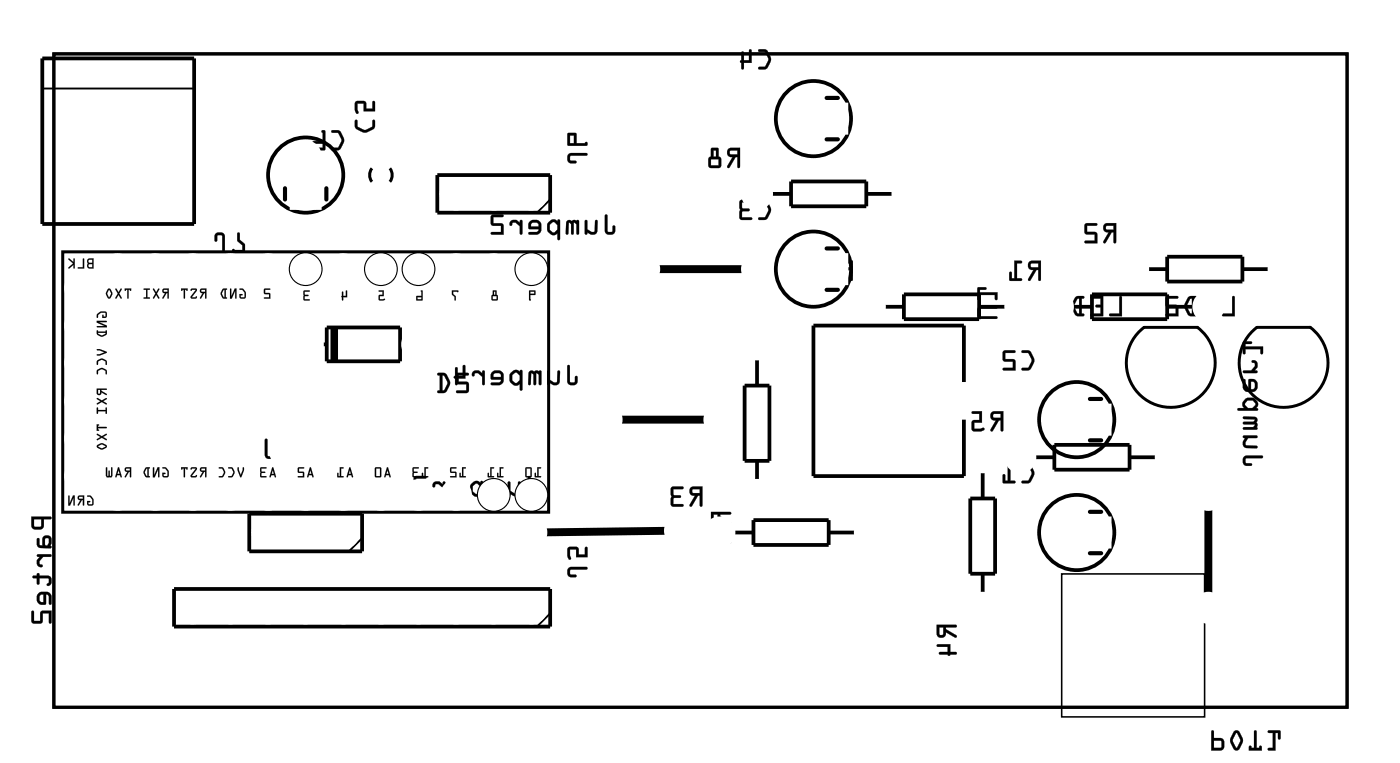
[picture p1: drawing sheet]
<svg xmlns="http://www.w3.org/2000/svg" width="95mm" height="52mm" viewBox="0 0 95 52" stroke-linecap="round" stroke-linejoin="round" font-family="sans-serif">
<path d="M3.6 3.6h87.4v44.1h-87.4zM4.2 17h32.9v17.6h-32.9zM25.1 11.4a.73 .73 0 0 0 0 .9M26.3 11.4a.73 .73 0 0 1 0 .9M76.8 22.6l.5-.5h3.6a3 3 0 0 1 .5 4.2 3 3 0 0 1-4.2 .5 3 3 0 0 1-.4-4.2zM84.4 22.6l.5-.5h3.6a3 3 0 0 1 .6 4.2 3 3 0 0 1-4.3 .5 3 3 0 0 1-.4-4.2z" fill="none" stroke="#000" stroke-width=".2"/>
<path d="M3.6 3.6h87.4v44.1h-87.4z" fill="none" stroke="#000" stroke-width=".07"/>
<g fill="none" stroke="#000" stroke-width=".25">
<path d="M2.9 3.9h10.2v11.2h-10.2zM29.5 11.8h7.7v2.6h-7.7zM52.1 13.1h1.3M53.4 12.2h5.1v1.7h-5.1zM58.5 13.1h1.8M61 19.9h5.1v1.6h-5.1zM73.7 19.9h5.1v1.6h-5.1zM77.5 18.2h1.3M78.8 17.3h5.1v1.7h-5.1zM83.9 18.2h1.8M11.8 39.8h25.4v2.5h-25.4zM16.8 34.7h7.7v2.5h-7.7z"/>
<path d="M21.7 23.2h.4M22.1 22.1h4.9v2.3h-4.9zM27 23.2h.2M49.5 35.9h1.4M50.3 26h1.7v5.1h-1.7zM50.9 35.1h5.1v1.7h-5.1zM51.1 24.2v1.8M51.1 31.1v1.4M56 35.9h1.8M59.7 20.7h1.3M65.1 25.8v-3.8h-10.2v10.1h10.2v-3.8M65.5 33.6h1.7v5.1h-1.7z"/>
<path d="M66.1 20.7h1.9M66.4 31.8v1.8M66.4 38.7v1.4M69.9 30.9h1.3M71.2 30h5.1v1.7h-5.1zM72.4 20.7h1.3M76.3 30.9h1.8M78.8 20.7h1.9"/>
<circle cx="20.6" cy="11.8" r="2.54"/>
<circle cx="20.6" cy="18.2" r="1.02"/>
<circle cx="25.7" cy="18.2" r="1.02"/>
<circle cx="28.3" cy="18.2" r="1.02"/>
<circle cx="35.9" cy="18.2" r="1.02"/>
<circle cx="54.9" cy="18.2" r="2.54"/>
<circle cx="54.9" cy="8" r="2.54"/>
<circle cx="33.3" cy="33.4" r="1.02"/>
<circle cx="35.9" cy="33.4" r="1.02"/>
<circle cx="72.7" cy="28.3" r="2.54"/>
<circle cx="72.7" cy="35.9" r="2.54"/>
</g>
<path d="M19.2 12.7v.8M22 12.7v.8M55.8 16.8h.8M55.8 19.6h.8M55.8 6.6h.8M55.8 9.4h.8M73.6 34.6h.8M73.6 37.3h.8M73.6 26.9h.8M73.6 29.7h.8" fill="none" stroke="#000" stroke-width=".28"/>
<path d="M71.7 38.7h9.6v9.7h-9.6z" fill="none" stroke="#000" stroke-width=".11"/>
<path d="M44.5 18.2h5.7M41.9 28.3h5.7M45 35.8l-8.2 .1M81.6 34.4v5.7" fill="none" stroke="#000" stroke-width=".53"/>
<g fill="#000">
<path d="M30.5 19.6h.5l-.1 .1h-.3v.1l.2 .2v.3l-.1-.3-.2-.1zM17.8 19.5h.5l-.4 .1v.2h.3l.1 .4-.5-.1h.4v-.2l-.4-.1zM20.5 19.6h.4l-.3 .1v.2h.2l-.2 .1v.2h.3v.1l-.4-.1zM23.1 19.7h.1v.3h.2v-.4v.5h-.2l-.1 .2-.1-.3zM25.6 19.6h.3v.4h-.2v.2h.3h-.4v-.3h.2v-.2h-.2z"/>
<path d="M5.9 17.5v.5l.1 .1h.3v-.7zM6 17.9l.2-.1v.2h-.2zM6 17.6l.2-.1v.2h-.2zM5.6 17.5v.5h-.3v.1h.4v-.6zM4.6 17.5l.3 .3-.3 .3 .4-.2v.2v-.6v.2z"/>
<path d="M5.9 17.5v.5l.1 .1h.3v-.7zM5.9 17.5l.4-.1v.7h-.2a.2 .2 0 0 1-.2-.1 .2 .2 0 0 1 0-.2zM6 17.9l.2-.1v.2h-.2zM6 17.9v.1h.2v-.2zM6 17.6l.2-.1v.2h-.2zM6 17.6v.1h.2v-.2zM5.6 17.5v.5h-.3v.1h.4v-.6zM5.6 17.5h.1v.6h-.4v-.1h.3zM4.6 17.5l.3 .3-.3 .3 .4-.2v.2v-.6v.2zM4.6 17.5l.4 .2v-.2v.6v-.2l-.4 .2 .3-.3z"/>
<path d="M8.4 19.5v.1h.2l.1 .6v-.6h.1l.1-.1zM7.8 19.5l.2 .3-.2 .3h.1l.1-.2 .2 .3-.1-.4 .1-.3h-.1l-.1 .2zM7.3 19.5l-.1 .4 .1 .2 .1 .1 .2-.4-.1-.3zM7.4 19.6l.1 .2-.1 .3-.2-.3z"/>
<path d="M8.4 19.5v.1h.2v.5l.1 .1v-.6h.1l.1-.1zM8.4 19.5h.5l-.1 .1h-.1v.6l-.1-.6h-.2zM7.8 19.5l.2 .3-.2 .3h.1l.1-.2 .2 .3-.1-.4 .1-.3h-.1l-.1 .2zM7.8 19.5l.2 .2 .1-.2h.1l-.1 .3 .1 .4-.2-.3-.1 .2h-.1l.2-.3zM7.3 19.5l-.1 .4 .1 .2 .1 .1 .2-.4-.1-.3zM7.3 19.5h.2l.1 .3-.2 .4-.1-.1-.1-.2zM7.4 19.6l.1 .2-.1 .3-.2-.3zM7.4 19.6l-.2 .2 .2 .3 .1-.3z"/>
<path d="M14.6 15.8l-.1 .4a.1 .1 0 0 0 .1 .1 .1 .1 0 0 0 .1-.1v-.3h.3v1.1a.1 .1 0 0 0 .1 .1 .1 .1 0 0 0 .1-.1v-1.1l-.3-.2zM14.6 15.8l.3-.1 .3 .2-.1 1.1h-.1v-1.1h-.3v.4h-.2v-.3zM16 15.7v.6l.4 .3v.3h-.6v-.1l-.1 .2 .9 .1-.1-.6-.3-.3v-.5zM16.1 15.7l.1 .1v.4l.3 .3v.6l-.8-.1 .1-.2v.1h.6v-.3l-.4-.3z"/>
<path d="M14.6 15.8l-.1 .2v.3h.2v-.4h.3v1.1h.1l.1-1.1-.3-.2zM16 15.7v.6l.4 .3v.3h-.6v-.1l-.1 .2 .8 .1v-.6l-.3-.3v-.5z"/>
<path d="M22.4 8.8v.2h.4l.3 .5-.3 .5h-.4v.1h.1a.6 .6 0 0 0 .7-.5v-.3l-.2-.4-.2-.1zM21.7 8.8l.1 .7-.7 .1 .1 .5h.8v-1.2l-.1-.1zM21.3 9.7h.5v.3h-.5z"/>
<path d="M22.4 8.8v.2h.4l.3 .5-.3 .5h-.3a.1 .1 0 0 0-.1 .1 .1 .1 0 0 0 .1 .1l.5-.1 .2-.6-.3-.7zM22.4 8.8h.5l.3 .5a.83 .83 0 0 1-.3 .8h-.4h-.1v-.1h.4l.2-.4v-.2l-.2-.4-.4-.1zM21.7 8.8l.1 .7h-.7l.1 .7 .8-.1v-1.2l-.1-.1zM21.7 8.8l.3 .1v1.2h-.8l-.1-.5 .7-.1zM21.3 9.7h.5v.3h-.5zM21.3 9.7v.3h.5v-.3z"/>
<path d="M24 8.1v.1a.6 .6 0 0 0 .6 .7h.2l.4-.2 .1-.6h-.1l-.1 .4-.5 .3-.4-.3-.1-.4zM24 6.9v.5a.15 .15 0 0 0 0 .2 .15 .15 0 0 0 .2 0l-.1-.6h.5v.5h.7v-.6h-.1l-.1 .4h-.4v-.4l-.1-.1z"/>
<path d="M24 8.1v.5l.6 .4 .6-.3 .1-.5a.1 .1 0 0 0-.1-.1 .1 .1 0 0 0-.1 .1v.3l-.5 .3-.4-.3-.1-.4zM24 8.1h.1v.4l.5 .3 .5-.3 .1-.4h.1v.5l-.5 .3a.83 .83 0 0 1-.8-.3zM24 6.9v.5v.2a.11 .11 0 0 0 .2 .1 .1 .1 0 0 0 0-.1l-.1-.6h.5l-.1 .5h.8v-.6a.1 .1 0 0 0-.1-.1 .1 .1 0 0 0-.1 .1v.4h-.4v-.4l-.1-.1zM24 6.9l.6-.1 .1 .1v.4h.5v-.4l.1-.1v.7h-.7v-.5h-.5l.1 .6-.1 .1-.1-.3z"/>
<path d="M30.5 19.6v.3l.2 .1 .1 .3v-.3l-.2-.2v-.1h.3l.1-.1zM30.5 19.6h.5l-.1 .1h-.3v.2l.2 .1v.3l-.1-.3-.2-.1z"/>
<path d="M35.7 19.6v.6l.1 .1v-.4h.4v-.3zM35.8 19.7h.3v.1h-.3z"/>
<path d="M35.7 19.6v.6l.1 .1v-.4h.4v-.3zM35.7 19.6h.5l-.1 .3h-.3v.4l-.1-.1zM35.8 19.7h.3v.1h-.3zM35.8 19.7v.1h.3v-.1z"/>
<path d="M38.4 10.4l-.1 .5 .3 .1h.3v-.1l-.4-.1v-.3h1.1l.1-.1-.1-.1h-1zM38.3 9l.1 .8h1.3l-.1-.2-.1 .1h-.6v-.7zM38.5 9.1h.3v.6h-.3z"/>
<path d="M38.4 10.4l-.1 .2 .1 .4h.4a.1 .1 0 0 0 .1-.1 .1 .1 0 0 0-.1-.1h-.3v-.3h1.1a.1 .1 0 0 0 .1-.1 .1 .1 0 0 0-.1-.1h-1zM38.4 10.4l.2-.1h1l.1 .1-.1 .1h-1.1v.3l.4 .1v.1h-.3l-.3-.1zM38.3 9l.1 .8 1.2 .1 .1-.2a.09 .09 0 0 0-.1-.1 .09 .09 0 0 0-.1 .1h-.6v-.7zM38.3 9h.6v.7h.6l.1-.1 .1 .2h-1.3zM38.5 9.1h.3v.6h-.3zM38.5 9.1v.6h.3v-.6z"/>
<path d="M40.9 14.5l-.1 1.1a.36 .36 0 0 0 .4 .2 .36 .36 0 0 0 .3-.2v-.3v-.1l-.1 .1-.1 .3h-.3v-1zM39.5 14.9v.9h.1l.1-.1a.38 .38 0 0 0 .3 .1 .38 .38 0 0 0 .3-.2v-.7h-.1v.7l-.1 .1-.4-.2v-.6zM38.3 14.9l-.1 .9h.2v-.8l.2 .1v.7h.1l.1-.8 .1 .1v.7h.2v-.9zM37 15v.1a.54 .54 0 0 0 .4 .8l.2-.2v.5h.2v-1.3a.09 .09 0 0 0-.1-.1 .09 .09 0 0 0-.1 .1l-.2-.1zM37.2 15.1l.2-.1 .2 .2v.3l-.2 .2-.3-.2zM35.8 15l-.1 .2v.2l.7 .1-.1 .2h-.6v.1h.7l.1-.3v-.5l-.3-.2-.3 .1zM35.9 15.1l.4-.1 .1 .3h-.5zM34.5 14.9l-.1 .2a.1 .1 0 0 0 .1 .1 .1 .1 0 0 0 .1-.1l.2-.1 .3 .3v.5h.2v-.9h-.2v.1l-.2-.1zM33.2 14.5v.6l.1 .1h.5v.5h-.6l-.1 .1h.9v-.7h-.7v-.4h.6l.1-.2z"/>
<path d="M40.9 14.5l-.1 1.1a.37 .37 0 0 0 .4 .3 .37 .37 0 0 0 .4-.3v-.3a.1 .1 0 0 0-.1-.1 .1 .1 0 0 0-.1 .1l-.1 .3h-.2l-.1-1zM40.9 14.5l.1 .1v1h.3l.2-.4v.1v.3a.35 .35 0 0 1-.3 .2 .35 .35 0 0 1-.3-.2zM39.5 14.9v.8a.1 .1 0 0 0 .1 .1 .1 .1 0 0 0 .1-.1 .39 .39 0 0 0 .6-.1l.1-.7a.09 .09 0 0 0-.1-.1 .09 .09 0 0 0-.1 .1v.7l-.2 .1-.3-.2v-.6zM39.5 14.9h.2v.6l.4 .2 .1-.1v-.7h.1v.7a.32 .32 0 0 1-.5 .2l-.1-.1-.1 .1h-.1zM38.3 14.9l-.1 .8a.1 .1 0 0 0 .1 .1 .1 .1 0 0 0 .1 0v-.8l.2 .1v.6a.1 .1 0 0 0 .1 .1 .1 .1 0 0 0 .1-.1v-.7l.1 .1v.6a.1 .1 0 0 0 .1 .1 .1 .1 0 0 0 .1-.1v-.8zM38.3 14.9h.8v.9h-.2v-.7l-.1-.1-.1 .8h-.1v-.7l-.2-.1v.8h-.2zM37 15l-.1 .2a.5 .5 0 0 0 .3 .6l.3 .1 .1-.2v.4a.1 .1 0 0 0 .1 .1 .1 .1 0 0 0 .1-.1v-1.2a.1 .1 0 0 0-.1-.1 .1 .1 0 0 0-.1 .1l-.2-.1zM37.1 14.9l.3-.1 .3 .2v-.2l.1 .1v1.3h-.1v-.5l-.2 .1-.2 .1-.3-.3v-.5zM37.2 15.1l.2-.1 .2 .2v.3l-.2 .2-.3-.2zM37.2 15.1l-.1 .4 .3 .2 .2-.2v-.3l-.2-.2zM35.8 15l-.1 .2v.2l.7 .1-.1 .1-.5 .1a.1 .1 0 0 0-.1 .1 .1 .1 0 0 0 .1 0h.5h.1l.1-.2 .1-.4-.3-.3-.3-.1zM35.8 15l.1-.1h.3l.3 .1v.5l-.1 .3h-.7v-.1h.6l.1-.2-.7-.1v-.2zM35.9 15.1l.4-.1 .1 .3h-.5zM35.9 15.1l-.1 .2h.6l-.1-.3zM34.5 14.9l-.1 .2a.11 .11 0 0 0 .1 .2 .11 .11 0 0 0 .1-.2l.2-.1 .3 .3v.4a.1 .1 0 0 0 .1 .1 .1 .1 0 0 0 .1-.1v-.8a.1 .1 0 0 0-.1-.1 .1 .1 0 0 0-.1 .1v.1l-.2-.2zM34.5 14.9h.4l.2 .2v-.2h.1v.9h-.1v-.5l-.3-.3h-.2l-.1 .2zM33.2 14.5v.7h.6v.5h-.6a.1 .1 0 0 0-.1 .1 .1 .1 0 0 0 .1 0h.8v-.7h-.7v-.4h.6a.1 .1 0 0 0 .1-.1 .1 .1 0 0 0-.1-.1zM33.2 14.5h.8l-.1 .1h-.6v.5h.7v.7h-.8v-.1h.6v-.5h-.5l-.1-.1z"/>
<path d="M49.2 10.1a.32 .32 0 0 0-.1 .3 .32 .32 0 0 0 .4 .2l-.4 .7h.1l.5-.7h.1v.7h.1l.1-1.3zM49.3 10.2h.5v.2h-.5zM48 10v.6l-.2 .1v.5l.2 .1h.6l.1-.1v-.5l-.2-.1v-.6zM48 10.7h.5v.5h-.5zM48.2 10.2h.2v.4h-.2z"/>
<path d="M49.2 10.1a.32 .32 0 0 0-.1 .3 .32 .32 0 0 0 .4 .2l-.4 .6a.1 .1 0 0 0 0 .1 .1 .1 0 0 0 .2 0l.4-.7h.1v.7a.1 .1 0 0 0 .1 .1 .1 .1 0 0 0 .1-.1v-1.3h-.6zM49.2 10.1l.8-.1-.1 1.3h-.1v-.7h-.1l-.4 .7h-.2l.4-.7a.31 .31 0 0 1-.4-.2 .31 .31 0 0 1 .1-.3zM49.3 10.2h.5v.2h-.5zM49.3 10.2v.2h.5v-.3zM48 10v.6l-.2 .1v.5l.2 .2 .6-.1 .1-.1v-.5l-.2-.1v-.6zM48 10h.5v.6l.2 .1v.5l-.1 .1h-.6l-.1-.1-.1-.5 .2-.1zM48 10.7h.5v.5h-.5zM48 10.7v.5h.5v-.5zM48.2 10.2h.2v.4h-.2zM48.2 10.1v.5h.2v-.5z"/>
<path d="M51.2 3.4l.1 .1h.4l.2 .5-.2 .5h-.4l-.1 .1 .1 .1a.6 .6 0 0 0 .8-.6l-.1-.3-.2-.4-.2-.1zM50.1 3.5v.6l-.1 .1 .1 .5 .1-.1v-.4h.6v-.8l-.1-.1-.1 .1v.7h-.4v-.6z"/>
<path d="M51.2 13.5l.1 .2h.4l.2 .5-.2 .5h-.4l-.1 .1h.1a.6 .6 0 0 0 .8-.5l-.1-.3-.2-.4-.2-.1zM50 13.5l-.1 1.2 .2 .1h.6v-.1h-.6v-.4l.5-.1v-.1h-.5v-.4h.6l.1-.2z"/>
<path d="M51.2 3.3l.1 .2h.4l.2 .5-.2 .5h-.4a.1 .1 0 0 0-.1 .1 .1 .1 0 0 0 .1 .1l.5-.1 .3-.6-.3-.6zM51.2 3.4h.6l.2 .4a.83 .83 0 0 1-.3 .9h-.4l-.1-.1 .1-.1h.4l.2-.4v-.2l-.2-.4h-.4zM50.1 3.5v.6a.09 .09 0 0 0-.1 .1 .09 .09 0 0 0 .1 0v.4a.1 .1 0 0 0 0 .1 .1 .1 0 0 0 .1-.1v-.4l.6 .1v-.9a.1 .1 0 0 0-.1-.1 .1 .1 0 0 0-.1 .1v.7h-.4v-.6zM50.1 3.5h.1v.6h.4v-.7l.1-.1v.1l.1 .8h-.6v.4l-.1 .1-.1-.5 .1-.1z"/>
<path d="M51.2 13.5l.1 .2h.4l.2 .5-.2 .5h-.4a.1 .1 0 0 0-.1 .1 .1 .1 0 0 0 .1 .1l.5-.1 .3-.6-.3-.7zM51.2 13.5h.6l.2 .5a.83 .83 0 0 1-.3 .8h-.4h-.1l.1-.1h.4l.2-.4v-.2l-.2-.4-.4-.1zM50 13.5l-.1 1.2 .2 .2h.6a.1 .1 0 0 0 .1-.1 .1 .1 0 0 0-.1-.1h-.6v-.4h.4a.1 .1 0 0 0 .1-.1 .1 .1 0 0 0-.1-.1l-.4-.1v-.3h.6a.1 .1 0 0 0 .1-.1 .1 .1 0 0 0-.1-.1zM50 13.5h.8l-.1 .2h-.6v.4h.5v.1l-.5 .1v.4h.6v.1h-.6l-.1-.1z"/>
<path d="M56.8 17.7a.32 .32 0 0 0-.1 .4 .32 .32 0 0 0 .4 .1l-.4 .7 .2 .1 .4-.8h.1v.7l.1 .1 .1-1.4zM56.9 17.8h.5v.2h-.4zM55.5 17.6v.6l.3 .3v.4l.1 .1 .1-.6-.4-.3v-.3h.5l.1 .1 .1-.2z"/>
<path d="M56.8 17.7a.32 .32 0 0 0-.1 .4 .32 .32 0 0 0 .4 .1l-.4 .6a.11 .11 0 0 0 .1 .2 .1 .1 0 0 0 .1-.1l.4-.7h.1v.7a.1 .1 0 0 0 .1 .1 .1 .1 0 0 0 .1-.1v-1.3h-.6zM56.8 17.7l.8-.1-.1 1.3h-.1v-.7h-.1l-.4 .7h-.2l.4-.7a.31 .31 0 0 1-.3-.1 .31 .31 0 0 1 0-.4zM56.9 17.8h.5v.2h-.4zM56.9 17.8l.1 .2 .4 .1v-.3zM55.4 17.6l.1 .6 .3 .3v.4a.1 .1 0 0 0 .1 .1 .1 .1 0 0 0 .1-.1v-.5l-.4-.3v-.3h.5l.1 .1 .1-.2zM55.5 17.6l.8 .1-.1 .1h-.6v.3l.4 .3-.1 .5h-.1v-.4l-.3-.3z"/>
<path d="M69.5 17.7a.32 .32 0 0 0-.1 .4 .32 .32 0 0 0 .4 .1l-.4 .7 .2 .1 .4-.8h.1v.7l.1 .1 .1-1.4zM69.6 17.8h.5v.2h-.4zM68.5 17.6v1.2h-.2v-.4l-.1-.1v.6l.8 .1v-.2h-.3v-1h.3v-.1z"/>
<path d="M69.5 17.7a.32 .32 0 0 0-.1 .4 .32 .32 0 0 0 .4 .1l-.4 .6a.11 .11 0 0 0 .1 .2 .1 .1 0 0 0 .1-.1l.4-.7h.1v.7a.1 .1 0 0 0 .1 .1 .1 .1 0 0 0 .1-.1v-1.3h-.6zM69.5 17.7l.8-.1-.1 1.3h-.1v-.7h-.1l-.4 .7h-.2l.4-.7a.31 .31 0 0 1-.3-.1 .31 .31 0 0 1 0-.4zM69.6 17.8h.5v.2h-.4zM69.6 17.8l.1 .2 .4 .1v-.3zM68.5 17.6v1.2h-.2v-.4a.1 .1 0 0 0-.1-.1 .1 .1 0 0 0-.1 .1l.1 .5 .7 .1a.1 .1 0 0 0 .1-.1 .1 .1 0 0 0-.1-.1h-.2v-1h.2a.1 .1 0 0 0 .1-.1 .1 .1 0 0 0-.1-.1zM68.5 17.6l.5 .1v.1h-.3v1h.3v.1h-.8v-.5h.1v.4h.2z"/>
<path d="M74.6 15.1a.32 .32 0 0 0-.1 .4 .32 .32 0 0 0 .4 .2l-.4 .7h.1l.5-.7h.1v.6l.1 .1 .1-1.3zM74.7 15.3l.5-.1v.3h-.5zM73.3 15.1l-.1 .6 .2 .1h.5v.4h-.6l-.1 .2h.9v-.7h-.7v-.5h.6l.1-.1z"/>
<path d="M74.6 15.1a.32 .32 0 0 0-.1 .4 .32 .32 0 0 0 .4 .2l-.4 .6a.1 .1 0 0 0 0 .1 .1 .1 0 0 0 .2 0l.4-.7h.1v.6a.1 .1 0 0 0 .1 .1 .1 .1 0 0 0 .1-.1v-1.2h-.6zM74.6 15.1h.8l-.1 1.3-.1-.1v-.6h-.1l-.4 .7h-.2l.4-.7a.31 .31 0 0 1-.4-.2 .31 .31 0 0 1 .1-.4zM74.7 15.3l.5-.1v.3h-.5zM74.7 15.3v.2h.5v-.3zM73.3 15.1v.7h.6v.4h-.6a.1 .1 0 0 0-.1 .1 .1 .1 0 0 0 .1 .1h.8v-.7h-.7v-.5h.6a.1 .1 0 0 0 .1-.1 .1 .1 0 0 0-.1 0zM73.3 15.1h.8l-.1 .1h-.6v.5h.6l.1 .7h-.9l.1-.1h.6v-.5h-.5l-.1-.1z"/>
<path d="M2.1 34.9v.7l.3 .1h.5l.1-.6h.4l.1-.1-.1-.1zM2.3 35.1h.5v.4h-.5zM2.5 36.3v.5l.2 .2h.8l-.1-.2 .1-.4a.31 .31 0 0 0-.3-.3 .31 .31 0 0 0-.3 .3v.4h-.2v-.4zM3.1 36.3l.2 .1v.2l-.1 .2h-.2zM2.5 37.4v.2h.2l-.2 .2a.33 .33 0 0 0 0 .3 .33 .33 0 0 0 .3 .2 .12 .12 0 0 0 .1-.2 .12 .12 0 0 0-.2 0v-.2l.2-.3h.5l.1-.1zM2.2 38.9v.1h.3v.4l.1 .1 .1-.1v-.4l.6 .1v.2l-.1 .2a.35 .35 0 0 0 .3-.3 .35 .35 0 0 0-.3-.3h-.5l-.1-.2-.1 .2zM2.6 40l-.1 .3v.3l.1 .1 .2 .1h.3l.1-.7 .1 .2v.5h.2v-.6l-.1-.2h-.2zM2.7 40.2l.2-.1v.5l-.2-.1zM2.1 41.3v.6l.1 .2 .6-.1 .1-.6h.4v.6h.2v-.8l-.7 .1-.1 .6h-.4v-.6z"/>
<path d="M2.1 34.9v.7l.3 .2 .5-.1 .1-.6h.4a.1 .1 0 0 0 .1-.1 .1 .1 0 0 0-.1-.1zM2.1 34.9h1.3l.1 .1h-.1h-.4l-.1 .7h-.5l-.3-.1zM2.3 35.1h.5v.4h-.5zM2.3 35v.5h.5v-.5zM2.5 36.3v.4l.1 .2 .8 .1a.09 .09 0 0 0 .1-.1 .09 .09 0 0 0-.1-.1l.1-.4a.32 .32 0 0 0-.3-.3 .32 .32 0 0 0-.3 .3v.4h-.2v-.4zM2.5 36.3l.2 .1v.4h.2v-.4a.31 .31 0 0 1 .3-.2 .31 .31 0 0 1 .3 .2l-.1 .4v.2h-.7l-.2-.2zM3.1 36.4h.2v.2l-.1 .2h-.2zM3.1 36.3l-.1 .5h.2l.1-.2v-.2zM2.5 37.4v.2h.2l-.2 .2a.33 .33 0 0 0 0 .3 .33 .33 0 0 0 .3 .2 .14 .14 0 0 0 .1-.2 .14 .14 0 0 0-.2 0v-.2l.2-.3h.5a.1 .1 0 0 0 .1-.1 .1 .1 0 0 0-.1-.1zM2.5 37.4l1 .1-.1 .1h-.5l-.2 .3v.2l.2 .1a.23 .23 0 0 1-.3 0 .23 .23 0 0 1-.1-.2v-.2l.2-.2h-.2zM2.2 38.9v.1h.3v.4a.1 .1 0 0 0 .1 .1 .1 .1 0 0 0 .1-.1v-.4h.5l.1 .3-.1 .1v.1a.21 .21 0 0 0 .2 0 .21 .21 0 0 0 .1-.2v-.3l-.2-.1h-.6v-.1a.1 .1 0 0 0-.1-.1 .1 .1 0 0 0-.1 .1v.1zM2.2 38.9h.3l.1-.2 .1 .2h.5a.37 .37 0 0 1 .3 .3 .37 .37 0 0 1-.2 .4l-.1-.1 .1-.2v-.3h-.6v.4l-.1 .1-.1-.1v-.4h-.2zM2.6 40l-.1 .3v.3l.1 .1 .2 .1h.3v-.7l.2 .2v.4a.1 .1 0 0 0 .1 .1 .1 .1 0 0 0 .1-.1v-.5l-.1-.2-.2-.1zM2.6 40h.6l.2 .1 .1 .1-.1 .6h-.1v-.6l-.1-.1h-.1v.7h-.3l-.2-.1-.1-.1v-.3zM2.7 40.2l.2-.1v.5l-.2-.1zM2.7 40.2v.3l.2 .2v-.6zM2.1 41.2v.7l.1 .2 .6-.1 .1-.6h.4v.6a.1 .1 0 0 0 .1 .1 .1 .1 0 0 0 .1-.1v-.8l-.7 .1-.1 .6h-.4v-.6zM2.2 41.3h.1v.6h.4l.1-.6 .7-.1v.8h-.2v-.6h-.4l-.1 .6-.6 .1-.1-.2z"/>
<path d="M5.9 33.5l.2 .1 .1 .2v.2h-.2v-.1l.1-.1h-.2v.3h.3l.1-.1a.43 .43 0 0 0-.4-.6zM5.3 33.5a.16 .16 0 0 0 0 .2 .16 .16 0 0 0 .1 .1l-.2 .3h.1l.3-.3 .1 .3v-.7zM5.3 33.5h.3v.2h-.2zM4.6 33.5v.6h.1l.3-.5v.5v-.7h-.1l-.2 .6v-.5z"/>
<path d="M5.9 33.5l.3 .2v.3h-.2v-.1l.1-.1h-.2v.3h.3l.1-.1v-.3l-.2-.2zM5.9 33.5h.2l.2 .2-.1 .4-.3-.1v-.2h.2l-.1 .1v.1h.2v-.3zM5.3 33.5a.16 .16 0 0 0 0 .2 .16 .16 0 0 0 .1 .1l-.2 .3h.1l.3-.3 .1 .3v-.7zM5.3 33.5l.4-.1v.7l-.1-.3-.3 .3 .1-.3a.16 .16 0 0 1-.1-.1 .16 .16 0 0 1 0-.2zM5.4 33.5h.2v.2h-.2zM5.3 33.5l.1 .2h.2v-.2zM4.6 33.5v.6h.1l.3-.5v.5l.1-.7h-.2l-.2 .6v-.5zM4.6 33.5h.1v.5l.2-.6h.1v.7v-.5l-.3 .5h-.1z"/>
<path d="M6.5 28.6v.5h.2l-.1-.2h.6l-.6-.1 .1-.1zM6.5 29.3l.3 .2-.2 .1v.1l.3-.2 .3 .2-.2-.2 .2-.1v-.1l-.3 .1zM6.6 30v.2l.2 .1 .4-.1v-.2l-.3-.1zM6.6 30.1l.3-.1 .2 .1-.2 .2z"/>
<path d="M6.5 28.6v.5h.2l-.1-.2h.6v-.1h-.6l.1-.1zM6.5 28.6l.2 .1-.1 .1 .6 .1h-.6l.1 .2h-.2zM6.5 29.3l.3 .2-.2 .1v.1l.3-.2 .3 .2-.2-.2 .2-.1v-.1l-.3 .1zM6.5 29.3l.4 .2 .3-.2v.1l-.2 .1 .2 .2-.3-.2-.3 .2v-.1l.2-.1zM6.6 30v.2l.2 .2 .4-.2v-.2l-.3-.1zM6.6 30.1l.3-.2 .3 .1v.2l-.4 .1-.2-.1zM6.6 30.1l.3-.1 .2 .1-.2 .2zM6.6 30.1l.3 .2 .2-.2-.2-.1z"/>
<path d="M6.5 23.6h.1l.5 .2-.5 .1v.1l.6-.2-.5-.2zM6.6 24.3v.3v-.2l.3-.1 .2 .1v.2h.1a.31 .31 0 0 0-.3-.4zM6.6 25v.3v-.3l.3-.1 .2 .1v.2h.1a.31 .31 0 0 0-.3-.4z"/>
<path d="M6.5 23.6l.1 .1 .5 .1-.5 .1v.1l.6-.2-.5-.2zM6.5 23.6h.2l.5 .2-.6 .2v-.1l.5-.1zM6.6 24.3v.3v-.2l.3-.1 .2 .1v.2h.1v-.2l-.2-.2zM6.6 24.3l.3-.1a.3 .3 0 0 1 .3 .4h-.1v-.2l-.2-.1-.3 .1v.2zM6.6 25v.3v-.3l.3-.1 .2 .1v.2h.1v-.2l-.2-.1zM6.6 25l.3-.2a.3 .3 0 0 1 .3 .4h-.1v-.2l-.2-.1-.3 .1v.3z"/>
<path d="M6.6 21.2v.3v-.2l.2-.2 .3 .1v.2h-.1l-.1-.1v.2l.3-.1-.1-.4h-.3zM6.5 21.7v.1l.6 .2h-.5v.1h.6v-.1l-.5-.3h.5zM6.5 22.3l.1 .3a.4 .4 0 0 0 .5 0l.1-.3-.1 .1h-.5zM6.6 22.5h.5l-.2 .1z"/>
<path d="M6.6 21.2v.3v-.2l.2-.2 .3 .1v.2h-.1l-.1-.1v.2l.3-.1-.1-.4h-.3zM6.6 21.2l.2-.2h.3l.1 .4-.3 .1v-.3l.1 .2h.1v-.2l-.3-.1-.2 .2v.2zM6.5 21.7v.1l.6 .2h-.5v.1h.6v-.1l-.5-.2h.5v-.1zM6.5 21.7h.7h-.5l.5 .3v.1h-.6v-.1h.5l-.6-.2zM6.5 22.3v.3l.3 .1 .4-.2v-.2l-.1 .1h-.5zM6.5 22.3l.1 .1h.5l.1-.1v.2l-.2 .2h-.2l-.2-.1zM6.6 22.5h.5l-.2 .1zM6.6 22.5l.3 .1 .2-.1z"/>
<path d="M6.5 26.2v.3a.16 .16 0 0 0 .2 .2 .16 .16 0 0 0 .1-.2l.4 .2v-.1l-.4-.3h.4zM6.6 26.3h.2l-.1 .3h-.1zM6.5 26.9l.3 .2-.2 .1v.1l.3-.2 .3 .2-.2-.2 .2-.2-.3 .1zM6.5 27.5l.1 .4v-.1h.5v.1h.1v-.4l-.1 .2h-.5z"/>
<path d="M6.5 26.2v.3a.16 .16 0 0 0 .2 .2 .16 .16 0 0 0 .1-.2l.4 .2v-.1l-.4-.3h.4zM6.5 26.2l.7 .1h-.4l.4 .4-.4-.2a.16 .16 0 0 1-.1 .2 .16 .16 0 0 1-.2-.2zM6.6 26.3h.2l-.1 .3h-.1zM6.6 26.3v.3h.1l.1-.3zM6.5 26.9l.3 .2-.2 .1v.1l.3-.2 .3 .2-.2-.2 .2-.1v-.1l-.3 .1zM6.5 26.9l.4 .1 .3-.1-.2 .2 .2 .2-.3-.2-.3 .2v-.1l.2-.1zM6.5 27.5l.1 .4v-.1h.5v.1h.1v-.4l-.1 .2h-.5v-.2zM6.5 27.5l.1 .2h.5l.1-.2v.4h-.1v-.1h-.5v.1z"/>
<path d="M8.5 31.6a.16 .16 0 0 0-.1 .2 .16 .16 0 0 0 .2 .1l-.2 .3h.1l.3-.3v.3l.1-.7zM8.5 31.6h.3v.2h-.3zM8 31.6l-.2 .6h.1v-.1h.2l.1 .1-.2-.6zM8 31.7l.1 .3h-.2zM7.2 31.6v.5v.1h.3l.1-.6h-.1v.5h-.1v-.3l-.1 .3-.1-.5z"/>
<path d="M8.5 31.6a.16 .16 0 0 0-.1 .2 .16 .16 0 0 0 .2 .1l-.2 .3h.1l.3-.3v.3l.1-.7zM8.5 31.6l.4-.1-.1 .7v-.4l-.4 .4 .2-.4a.16 .16 0 0 1-.2 0 .16 .16 0 0 1 .1-.2zM8.5 31.6h.3v.2h-.3zM8.5 31.6v.2h.3v-.2zM8 31.5l-.2 .7h.1v-.1h.2l.1 .1-.1-.6zM8 31.6l.2 .6-.1-.1h-.2v.1h-.1zM8 31.7l.1 .3h-.2zM8 31.7l-.1 .3h.2zM7.2 31.5l-.1 .6 .1 .1h.3l.1-.6h-.1v.5h-.1v-.3l-.1 .3-.1-.5zM7.2 31.6l.1 .5 .1-.3v.3h.1v-.5h.1l-.1 .6h-.3v-.1z"/>
<path d="M11 19.5a.16 .16 0 0 0 0 .2 .16 .16 0 0 0 .1 .1l-.1 .3v.1l.3-.4 .1 .4v-.7zM11.1 19.6h.2v.1h-.2zM10.3 19.5l.2 .3-.2 .3h.1l.1-.2 .2 .3-.1-.4 .2-.3h-.1l-.2 .2zM9.7 19.5l.2 .1v.5h-.2l.4 .1v-.1h-.1v-.5l.1-.1z"/>
<path d="M11 31.6h.2l.1 .3v.2h-.2l-.1-.1 .2-.1h-.2v.3h.3l.1-.1a.43 .43 0 0 0-.4-.6zM10.3 31.6v.6h.1l.3-.5v.5l.1-.7h-.2l-.2 .6v-.5zM9.8 31.6a.41 .41 0 0 0 0 .6h.3l-.1-.1v-.5h.1zM9.9 31.6l.1 .5-.2-.2z"/>
<path d="M11 19.5a.16 .16 0 0 0 0 .2 .16 .16 0 0 0 .1 .1l-.1 .3v.1l.3-.4 .1 .4v-.7zM11 19.5h.4v.7l-.1-.4-.3 .3 .2-.3a.16 .16 0 0 1-.2-.1 .16 .16 0 0 1 0-.2zM11.1 19.6h.2v.1h-.2zM11.1 19.6v.1h.2v-.1zM10.3 19.5l.2 .3-.2 .3h.1l.1-.2 .2 .3-.1-.4 .2-.3h-.1l-.2 .2zM10.3 19.5l.2 .2 .2-.2h.1l-.2 .3 .1 .4-.2-.3-.1 .2h-.1l.2-.3zM9.7 19.5v.1h.2v.5h-.2l.4 .1v-.1h-.1v-.5l.1-.1zM9.7 19.5h.4l-.1 .1v.5h.1v.1l-.4-.1h.2v-.5z"/>
<path d="M11 31.5l.3 .3v.3h-.2l-.1-.1 .2-.1h-.2v.2l.3 .1 .1-.1v-.3l-.2-.3zM11 31.6h.2l.2 .2-.1 .4-.3-.1v-.2h.2l-.2 .1 .1 .1h.2v-.3zM10.3 31.5v.7h.1l.3-.5v.5l.1-.7h-.2l-.2 .6v-.5zM10.3 31.6h.1v.5l.2-.6h.2l-.1 .7v-.5l-.3 .5h-.1zM9.8 31.6l-.1 .4 .1 .2h.3l-.1-.6h.1zM9.8 31.6h.3h-.1l.1 .6h-.2l-.2-.2zM9.9 31.6l.1 .5-.2-.2zM9.9 31.6l-.1 .3 .2 .2v-.5z"/>
<path d="M13.5 19.5a.16 .16 0 0 0 0 .2 .16 .16 0 0 0 .2 .1l-.2 .3 .1 .1 .3-.4v.4v-.7zM13.6 19.6h.3v.1h-.3zM12.9 19.5v.1h.3l-.3 .5 .3 .1 .1-.2-.3 .1 .3-.6zM12.2 19.5l.1 .1h.1l.1 .6v-.6h.1l.1-.1z"/>
<path d="M13.5 31.6a.16 .16 0 0 0 0 .2 .16 .16 0 0 0 .2 .1l-.2 .3h.1l.3-.3v.3v-.7zM13.6 31.6h.3v.2h-.3zM12.9 31.6v.1l.3-.1-.3 .6h.3l.1-.1h-.3l.3-.5zM12.2 31.5l.1 .2 .1-.1 .1 .6v-.6l.1 .1 .1-.2z"/>
<path d="M13.5 19.5a.16 .16 0 0 0 0 .2 .16 .16 0 0 0 .2 .1l-.2 .3 .1 .1 .3-.4v.4v-.7zM13.5 19.5h.4v.7v-.4l-.4 .3 .2-.3a.16 .16 0 0 1-.2-.1 .16 .16 0 0 1 0-.2zM13.6 19.6h.3v.1h-.3zM13.6 19.6v.1h.3v-.1zM12.9 19.5v.1h.3l-.3 .5 .3 .1 .1-.2-.3 .1 .3-.6zM12.9 19.5h.4l-.3 .6 .3-.1-.1 .1h-.3l.3-.5h-.3zM12.2 19.5l.1 .1h.1v.5l.1 .1v-.6h.1l.1-.1zM12.2 19.5h.5l-.1 .1h-.1v.6l-.1-.6h-.1z"/>
<path d="M13.5 31.6a.16 .16 0 0 0 0 .2 .16 .16 0 0 0 .2 .1l-.2 .3h.1l.3-.3v.3v-.7zM13.5 31.6l.4-.1v.7v-.4l-.4 .4 .2-.4a.16 .16 0 0 1-.2 0 .16 .16 0 0 1 0-.2zM13.6 31.6h.3v.2h-.3zM13.6 31.6v.2h.3v-.2zM12.9 31.6v.1l.3-.1-.3 .6h.3l.1-.1h-.3l.3-.5zM12.9 31.6h.4l-.3 .5h.3l-.1 .1h-.3l.3-.6-.3 .1zM12.2 31.5l.1 .2 .1-.1v.6h.1v-.6l.1 .1 .1-.2zM12.2 31.5h.5l-.1 .2-.1-.1v.6l-.1-.6-.1 .1z"/>
<path d="M16.1 31.6l-.1 .1 .3 .5 .2-.6h-.1l-.1 .5-.2-.5zM15.4 31.6h.2l.2 .3-.2 .2h-.2l.1 .1a.31 .31 0 0 0 .3-.3l-.1-.3zM14.8 31.6h.2l.1 .3-.1 .2h-.2v.1a.31 .31 0 0 0 .4-.3l-.1-.3z"/>
<path d="M16.1 31.5l-.1 .2 .3 .5 .2-.6h-.1l-.1 .5-.2-.5zM16.1 31.6l.2 .5 .1-.5h.1l-.2 .6-.3-.5zM15.4 31.5v.1h.2l.2 .3-.2 .2-.2 .1h.3l.1-.4-.1-.2zM15.4 31.6h.3l.1 .3a.3 .3 0 0 1-.3 .3l-.1-.1h.2l.2-.2-.2-.3zM14.8 31.5v.1h.2l.1 .3-.1 .2-.2 .1h.2l.2-.4-.1-.2zM14.8 31.6h.3l.1 .3a.3 .3 0 0 1-.4 .3v-.1h.2l.1-.2-.1-.3z"/>
<path d="M16.2 19.5l.2 .1 .1 .2v.3l-.2-.1v-.1h.1l-.2-.1v.3l.3 .1 .1-.1a.43 .43 0 0 0-.4-.6zM15.5 19.5v.7h.2l.2-.6v.6l.1-.7h-.1l-.3 .5v-.5zM15 19.5a.41 .41 0 0 0 0 .6h.3h-.1v-.5l.1-.1zM15.1 19.6l.1 .5-.2-.3z"/>
<path d="M16.2 19.5l.3 .2v.3l-.2 .1v-.2h.1l-.2-.1v.3l.3 .1 .1-.2v-.3l-.2-.2zM16.2 19.5h.2l.2 .2-.1 .4h-.3v-.3l.2 .1h-.1v.2l.2-.1v-.3zM15.5 19.5v.7h.2l.2-.6v.5v.1l.1-.7h-.1l-.3 .5v-.5zM15.5 19.5h.1v.5l.3-.5h.1l-.1 .7v-.6l-.2 .6h-.2zM15 19.5l-.1 .4 .2 .2 .2 .1-.1-.6 .1-.1zM15 19.5h.3l-.1 .1 .1 .6-.2-.1-.2-.2zM15.1 19.6l.1 .5-.2-.3zM15.1 19.6l-.1 .2 .2 .3v-.5z"/>
<path d="M17.8 19.5v.3l.4 .1v.2h-.4l.5 .1-.1-.4h-.3v-.2l.4-.1zM17.8 19.5h.5l-.4 .1v.2h.3l.1 .4-.5-.1h.4v-.2l-.4-.1z"/>
<path d="M17.9 29.6v1.1a.36 .36 0 0 0 .3 .3 .36 .36 0 0 0 .4-.3v-.3h-.1h-.1v.4l-.3-.1v-1zM16.7 29.6v.6l-.2 .2v.5l.2 .1h.6l.1-.2v-.4l-.2-.2v-.5zM16.7 30.4h.5v.4h-.5zM16.9 29.8h.1v.4h-.1z"/>
<path d="M17.9 29.6v1.1a.37 .37 0 0 0 .3 .3 .37 .37 0 0 0 .4-.3v-.3a.1 .1 0 0 0-.1-.1 .1 .1 0 0 0-.1 .1v.4h-.3v-1.1zM17.9 29.6l.2 .1v1l.3 .1 .1-.4h.1v.3a.35 .35 0 0 1-.4 .3 .35 .35 0 0 1-.3-.3zM16.7 29.6v.6l-.2 .2v.5l.2 .1h.6l.1-.2v-.4l-.2-.2v-.5zM16.7 29.6l.5 .1v.5l.2 .2v.4l-.1 .2h-.6l-.2-.1v-.5l.2-.2zM16.7 30.4h.5v.4h-.5zM16.7 30.4v.4h.5v-.4zM16.9 29.8h.1v.4h-.1zM16.9 29.8v.4h.2v-.4z"/>
<path d="M18.4 31.6l-.2 .6h.1v-.1h.2l.1 .1-.1-.6zM18.4 31.7l.1 .3h-.2zM17.6 31.6v.6h.4v-.1h-.3v-.2h.2l-.2-.1v-.2h.3z"/>
<path d="M18.4 31.5l-.2 .7h.1v-.1h.2l.1 .1-.1-.6zM18.4 31.6h.1l.1 .6-.1-.1h-.2v.1h-.1zM18.4 31.7l.1 .3h-.2zM18.4 31.7l-.1 .3h.2zM17.6 31.6v.6h.4v-.1h-.3v-.2h.2l-.2-.1v-.2h.3zM17.6 31.6h.4h-.4l.1 .2 .2 .1h-.2l-.1 .2h.4v.1h-.4z"/>
<path d="M20.5 19.6v.6l.4 .1v-.1h-.3v-.2l.2-.1h-.2v-.2l.3-.1zM20.5 19.6h.4l-.3 .1v.2h.2l-.2 .1v.2h.3v.1l-.4-.1z"/>
<path d="M20.9 31.5l-.2 .7h.1l.1-.1h.2l.1 .1zM21 31.7v.3h-.1zM20.1 31.6v.3h.4v.2l-.4 .1h.4v-.3l-.3-.1v-.2h.3z"/>
<path d="M20.9 31.5l-.2 .7h.1l.1-.1h.2l.1 .1-.2-.6zM20.9 31.6h.1l.2 .6-.1-.1h-.2l-.1 .1h-.1zM21 31.7v.3h-.1zM21 31.7l-.1 .3h.1zM20.1 31.6v.3h.4v.2l-.4 .1h.4v-.3l-.3-.1v-.2h.3zM20.1 31.6h.4h-.3v.2l.3 .1v.3h-.4l.4-.1v-.2h-.4z"/>
<path d="M23.1 19.7l-.1 .3 .1 .3 .1-.2h.2v-.5v.4h-.2v-.3zM23.1 19.7h.1v.3h.2v-.4v.5h-.2l-.1 .2v-.3z"/>
<path d="M23.6 31.6l-.2 .6h.1v-.1h.2l.1 .1-.1-.6zM23.6 31.7l.1 .3h-.1zM22.9 31.5v.6l-.1-.2v.3h.4v-.1h-.2v-.5h.2z"/>
<path d="M23.6 31.5l-.2 .7h.1v-.1h.2l.1 .1-.1-.6zM23.6 31.6h.1l.1 .6-.1-.1h-.2v.1h-.1zM23.6 31.7l.1 .3h-.1zM23.6 31.7l-.1 .3h.2zM22.9 31.5v.6l-.1-.2v.3h.4v-.1h-.2v-.5h.2zM22.9 31.5l.3 .1h-.2v.5h.2v.1h-.4v-.3l.1 .2h.1z"/>
<path d="M25.6 19.6v.1h.2v.2h-.2v.3l.4 .1v-.1h-.3v-.2h.2v-.4zM25.6 19.6h.3v.4h-.3v.2h.4h-.4v-.3h.2v-.2z"/>
<path d="M26.1 31.6l-.2 .6h.1l.1-.1h.2l.1 .1-.2-.6zM26.2 31.7v.3h-.1zM25.3 31.6v.6h.4v-.6zM25.4 31.6h.3v.5h-.3z"/>
<path d="M26.1 31.5l-.2 .7h.1l.1-.1h.2l.1 .1-.2-.6zM26.1 31.6h.1l.2 .6-.1-.1h-.2l-.1 .1h-.1zM26.2 31.7v.3h-.1zM26.2 31.7l-.1 .3h.1zM25.3 31.6v.6h.4v-.6zM25.3 31.6h.4v.6h-.4zM25.4 31.6h.3v.5h-.3zM25.4 31.6v.5h.3v-.5z"/>
<path d="M28.4 19.6l.1 .4h-.4v.3h.4v-.7zM28.2 20.1h.3v.1h-.3z"/>
<path d="M28.4 19.6l.1 .4h-.4v.3h.4v-.7zM28.4 19.6h.1v.7h-.4v-.3h.4zM28.2 20.1h.3v.1h-.3zM28.2 20.1v.1h.3v-.1z"/>
<path d="M28.7 31.5v.6h-.1l-.1-.2v.3h.4v-.1h-.1v-.5h.1zM27.9 31.6v.6h.4v-.1h-.4l.1-.2h.2l-.2-.1-.1-.2h.4z"/>
<path d="M28.7 31.5v.6h-.1l-.1-.2v.3h.4v-.1h-.1v-.5h.1zM28.7 31.5l.2 .1h-.2v.5h.2v.1h-.4v-.3l.1 .2h.1zM27.9 31.6v.6h.4v-.1h-.4l.1-.2h.2l-.2-.1-.1-.2h.4zM27.9 31.6h.4h-.4l.1 .2 .2 .1h-.2l-.1 .2h.4v.1h-.4z"/>
<path d="M29.5 25.2v.1h.2v1.1l-.1-.1a.1 .1 0 0 0-.1 .1 .1 .1 0 0 0 .1 .1l.5-.1 .3-.5-.3-.7zM29.6 25.2h.5l.3 .5v.3l-.4 .5h-.5l.1-.1h.1v-1.1h-.1zM29.9 25.3l.1 .1 .2 .5-.2 .4-.1 .1zM29.9 25.3v1.1l.3-.5-.2-.5zM30.8 25.2v.7h.7v.5l-.6-.1a.1 .1 0 0 0-.1 .1 .1 .1 0 0 0 .1 .1h.6l.2-.1-.1-.6h-.6v-.5l.6 .1a.1 .1 0 0 0 .1-.1 .1 .1 0 0 0-.1-.1zM30.8 25.2h.9l-.1 .1h-.6v.5h.5l.1 .1 .1 .5-.1 .1h-.8l.1-.1h.6v-.5h-.6z"/>
<path d="M29.6 25.2v.1h.1v1.1h-.1l-.1 .1h.6a.8 .8 0 0 0 .1-1.2l-.2-.1zM29.9 25.3l.1 .1 .2 .5-.3 .5zM30.8 25.2v.7h.7v.5h-.6l-.1 .1h.8l.1-.1v-.5l-.2-.1h-.5v-.5h.6l.1-.1z"/>
<path d="M31.2 31.5v.6h-.1v-.2l-.1 .3h.4v-.1h-.1v-.5h.2zM30.4 31.6v.3h.3v.2l-.3 .1h.4v-.3l-.3-.1v-.2h.3z"/>
<path d="M31.2 31.5v.6h-.1v-.2l-.1 .3h.4v-.1h-.1v-.5h.2zM31.2 31.5l.3 .1h-.2v.5h.1v.1h-.4l.1-.3v.2h.1zM30.4 31.6v.3h.3v.2l-.3 .1h.4v-.3l-.3-.1v-.2h.3zM30.4 31.6h.4h-.3v.2l.3 .1v.3h-.4l.3-.1v-.2h-.3z"/>
<path d="M33.3 19.6l-.1 .6 .4 .1v-.3l-.1-.1v-.3zM33.3 20h.2v.2h-.2zM33.4 19.7v.2z"/>
<path d="M33.3 19.6l-.1 .6 .4 .1v-.3l-.1-.1v-.3zM33.3 19.6h.2v.3l.1 .1v.3l-.4-.1zM33.3 20h.2v.2h-.2zM33.3 20v.2h.2v-.2zM33.4 19.7v.2zM33.4 19.7v.2h.1v-.2z"/>
<path d="M33.7 31.5v.6l-.1-.2v.3h.4v-.1h-.2v-.5h.2zM33.1 31.5v.6h-.1v-.2l-.1 .3h.4v-.1h-.1v-.5h.2z"/>
<path d="M33.7 31.5v.6l-.1-.2v.3h.4v-.1h-.2v-.5h.2zM33.7 31.5l.3 .1h-.2v.5h.2v.1h-.4v-.3l.1 .2zM33.1 31.5v.6h-.1v-.2l-.1 .3h.4v-.1h-.1v-.5h.2zM33.1 31.5l.3 .1h-.2v.5h.1v.1h-.4l.1-.3v.2h.1z"/>
<path d="M35.7 32.2l-.1 1a.36 .36 0 0 0 .4 .3 .36 .36 0 0 0 .3-.3v-.3h-.1l-.1 .4h-.3v-1.1zM34.3 32.5v1h.1l.1-.2a.38 .38 0 0 0 .3 .2 .38 .38 0 0 0 .3-.3v-.7l-.1 .1v.6l-.1 .1-.4-.2v-.5zM33.1 32.6l-.1 .9 .2-.1v-.7l.2 .1v.7l.1-.1 .1-.7 .1 .1v.6l.2 .1v-1zM31.8 32.7v.1a.54 .54 0 0 0 .4 .7l.2-.1v.4h.2v-1.3a.09 .09 0 0 0-.1 0 .09 .09 0 0 0-.1 .1l-.2-.1zM32 32.8l.2-.2 .2 .2v.3l-.2 .2-.3-.1zM30.6 32.6l-.1 .2v.3l.7 .1-.1 .1h-.6v.2l.7-.1 .1-.2v-.5l-.3-.2h-.3zM30.7 32.7h.4l.1 .2h-.5zM29.3 32.6l-.1 .2a.1 .1 0 0 0 .1 .1 .1 .1 0 0 0 .1-.1l.2-.1 .3 .2v.5l.2 .1v-1h-.2v.2l-.2-.2zM28 32.2v1.2l.1 .1h.7v-.2h-.7v-.4h.5v-.1v-.1h-.5v-.4h.6l.1-.1z"/>
<path d="M35.7 32.1l-.1 1.1a.37 .37 0 0 0 .4 .3 .37 .37 0 0 0 .4-.3v-.2a.1 .1 0 0 0-.1-.1 .1 .1 0 0 0-.1 .1l-.1 .3h-.2l-.1-1.1zM35.7 32.2h.1v1.1h.3l.2-.4v.3a.35 .35 0 0 1-.3 .3 .35 .35 0 0 1-.3-.3zM34.3 32.5v.9a.1 .1 0 0 0 .1 .1 .11 .11 0 0 0 .1-.2 .39 .39 0 0 0 .6-.1l.1-.6a.09 .09 0 0 0-.1-.1 .09 .09 0 0 0-.1 .1v.6l-.2 .1-.3-.2v-.5zM34.3 32.5l.1 .1 .1 .5 .4 .2 .1-.1v-.6l.1-.1v.7a.32 .32 0 0 1-.5 .2l-.1-.1-.1 .2-.1-.1zM33.1 32.6l-.1 .8a.1 .1 0 0 0 .1 .1 .1 .1 0 0 0 .1-.1v-.7l.2 .1v.6a.1 .1 0 0 0 .1 .1 .1 .1 0 0 0 .1-.1v-.7l.1 .1v.6a.1 .1 0 0 0 .1 .1 .1 .1 0 0 0 .1-.1v-.9zM33.1 32.6l.8-.1v1l-.2-.1v-.6l-.1-.1-.1 .8-.1-.1v-.6l-.2-.1v.7l-.2 .1zM31.8 32.6l-.1 .3a.5 .5 0 0 0 .3 .6h.3l.1-.1v.4a.1 .1 0 0 0 .1 .1 .1 .1 0 0 0 .1-.1v-1.2a.1 .1 0 0 0-.1-.1 .1 .1 0 0 0-.1 .1l-.2-.1zM31.9 32.6l.3-.1 .2 .1 .1-.1h.1v1.3h-.1l-.1-.4-.1 .1h-.2l-.3-.3v-.4zM32 32.8l.2-.2 .2 .3v.2l-.2 .2-.3-.1zM31.9 32.8v.4l.3 .2 .2-.2v-.4l-.2-.2zM30.6 32.6l-.1 .2v.3h.7l-.2 .2h-.4a.1 .1 0 0 0-.1 .1 .1 .1 0 0 0 .1 .1h.5l.1-.1 .1-.1 .1-.5-.3-.3h-.3zM30.6 32.6l.1-.1h.3l.3 .2v.5l-.1 .2-.7 .1v-.2h.6l.1-.1v-.1h-.7v-.3zM30.7 32.7h.4l.1 .2h-.5zM30.7 32.7l-.1 .3h.6l-.1-.3zM29.3 32.6l-.1 .2a.11 .11 0 0 0 .1 .1 .11 .11 0 0 0 .1-.2h.2l.3 .2v.5a.1 .1 0 0 0 .1 .1 .1 .1 0 0 0 .1-.1v-.8a.1 .1 0 0 0-.1-.1 .1 .1 0 0 0-.1 .1v.1l-.2-.2zM29.3 32.6l.4-.1 .2 .2v-.2h.1v1l-.1-.1v-.5l-.3-.2h-.2l-.1 .2zM28 32.2l-.1 1.2 .2 .1h.6a.1 .1 0 0 0 .1-.1 .1 .1 0 0 0-.1-.1h-.6v-.4h.4a.1 .1 0 0 0 .1-.1 .1 .1 0 0 0-.1-.1h-.4v-.4h.6a.1 .1 0 0 0 .1-.1 .1 .1 0 0 0-.1-.1zM28 32.2h.8l-.1 .1h-.6v.4h.5v.1v.1h-.5v.4h.7v.2h-.7l-.1-.1z"/>
<path d="M36.3 31.5v.6h-.1l-.1-.2v.3h.4v-.1h-.1v-.5h.1zM35.5 31.6v.6h.4v-.6zM35.6 31.6h.2v.5h-.2z"/>
<path d="M36.3 31.5v.6h-.1l-.1-.2v.3h.4v-.1h-.1v-.5h.1zM36.3 31.5l.2 .1h-.1v.5h.1v.1h-.4v-.3l.1 .2h.1zM35.5 31.6v.6h.4v-.6zM35.5 31.6h.4v.6h-.4zM35.6 31.6h.2v.5h-.2zM35.6 31.6v.5h.2v-.5z"/>
<path d="M38.4 38.3l-.1 .5 .3 .2h.3v-.1v-.1h-.4v-.3l1.1-.1h.1l-.1-.1h-1zM38.4 37l-.1 .5a.15 .15 0 0 0 0 .2 .15 .15 0 0 0 .3 0l-.1-.6h.4v.5h.8v-.6h-.2v.4h-.4v-.4l-.1-.1z"/>
<path d="M38.4 38.3l-.1 .2 .1 .4 .4 .1a.1 .1 0 0 0 .1-.1 .1 .1 0 0 0-.1-.1h-.3v-.3h1.1a.1 .1 0 0 0 .1-.1 .1 .1 0 0 0-.1-.1h-1zM38.4 38.4l.2-.1h1l.1 .1h-.1h-1.1v.4l.4 .1v.1h-.3l-.3-.2zM38.4 37l-.1 .5 .1 .2a.1 .1 0 0 0 .1 .1 .1 .1 0 0 0 .1-.1l-.1-.6h.4v.5h.8v-.6a.1 .1 0 0 0-.1-.1 .1 .1 0 0 0-.1 .1v.4h-.4v-.4l-.1-.1zM38.4 37l.6-.1 .1 .1v.4h.4v-.4l.1-.1 .1 .7h-.8v-.5h-.4l.1 .6-.2 .1-.1-.3z"/>
<path d="M38.3 24.7v1a.36 .36 0 0 0 .4 .3 .36 .36 0 0 0 .3-.3v-.3h-.1h-.1v.4h-.3v-1.1zM37 25v1h.1v-.2a.38 .38 0 0 0 .4 .2 .38 .38 0 0 0 .3-.3v-.7l-.1 .1-.1 .6-.1 .1-.4-.2v-.5zM35.8 25.1l-.1 .9 .1-.1 .1-.7 .1 .1 .1 .7 .1-.1v-.7l.2 .1v.6l.1 .1v-1zM34.5 25.2l-.1 .1a.54 .54 0 0 0 .4 .7l.3-.1v.4h.2v-1.3a.1 .1 0 0 0-.2 0 .09 .09 0 0 0 0 .1l-.3-.1zM34.6 25.3l.3-.2 .2 .3v.3l-.2 .2-.3-.2zM33.2 25.1l-.1 .2 .1 .3 .6 .1-.1 .1h-.5v.2l.6-.1 .2-.2v-.5l-.3-.2h-.3zM33.4 25.2h.3l.1 .3h-.5zM31.9 25.1v.2a.1 .1 0 0 0 .1 .1 .1 .1 0 0 0 0-.1l.3-.1 .3 .2v.5l.1 .1v-1h-.1v.2l-.3-.2zM30.8 24.8l-.1 .6-.1 .1 .2 .5 .1-.1v-.3h.5v-.9v-.1l-.1 .1v.7h-.4v-.6z"/>
<path d="M38.3 24.7v1a.37 .37 0 0 0 .4 .3 .37 .37 0 0 0 .3-.3v-.2a.1 .1 0 0 0-.1-.1 .1 .1 0 0 0-.1 .1v.3h-.3v-1.1zM38.3 24.7h.2v1.1h.3l.1-.4h.1v.3a.35 .35 0 0 1-.3 .3 .35 .35 0 0 1-.4-.3zM37 25l-.1 .9a.11 .11 0 0 0 .2 .1 .1 .1 0 0 0 0-.2 .39 .39 0 0 0 .7-.1v-.6a.09 .09 0 0 0-.1-.1 .09 .09 0 0 0-.1 .1v.6l-.2 .1-.3-.2v-.5zM37 25l.1 .1v.5l.4 .2 .1-.1 .1-.6 .1-.1v.7a.32 .32 0 0 1-.5 .2l-.2-.1v.2l-.1-.1zM35.8 25.1l-.1 .8a.1 .1 0 0 0 .1 .1 .1 .1 0 0 0 .1-.1v-.7l.1 .1v.6a.1 .1 0 0 0 .1 .1 .1 .1 0 0 0 .1-.1l.1-.7 .1 .1v.6a.1 .1 0 0 0 .1 .1 .1 .1 0 0 0 .1-.1l-.1-.9zM35.8 25.1l.7-.1v1l-.1-.1v-.6l-.1-.1-.1 .8-.2-.1v-.6l-.1-.1-.1 .7-.1 .1zM34.5 25.2l-.1 .2a.5 .5 0 0 0 .2 .6h.3l.2-.1v.4a.1 .1 0 0 0 .1 .1 .1 .1 0 0 0 .1-.1v-1.2a.1 .1 0 0 0-.1-.1 .1 .1 0 0 0-.1 .1l-.3-.1zM34.6 25.1l.2-.1 .3 .1 .1-.1h.1l-.1 1.4-.1-.1v-.4l-.1 .1h-.3l-.3-.2v-.5zM34.6 25.3l.3-.1 .2 .2v.3l-.2 .1-.3-.1zM34.6 25.3v.4l.3 .2 .2-.2v-.3l-.2-.3zM33.2 25.1l-.1 .2 .1 .3h.6l-.1 .2h-.5a.1 .1 0 0 0-.1 .1 .1 .1 0 0 0 .1 .1h.5l.2-.1 .1-.1v-.5l-.2-.3h-.4zM33.2 25.1l.2-.1h.3l.2 .2 .1 .5-.2 .2-.6 .1v-.2h.5l.1-.1v-.1h-.6l-.1-.3zM33.4 25.2h.3l.1 .3h-.5zM33.4 25.2l-.1 .3h.5l-.1-.3zM31.9 25.1v.2a.11 .11 0 0 0 .1 .1 .11 .11 0 0 0 .1-.2h.2l.3 .2v.5a.1 .1 0 0 0 .1 .1 .1 .1 0 0 0 0-.1v-.8a.1 .1 0 0 0 0-.1 .1 .1 0 0 0-.1 .1v.1l-.3-.2zM32 25.1l.4-.1 .2 .2v-.2h.1v1l-.1-.1v-.5l-.3-.2h-.2l-.2 .2zM30.8 24.8l-.1 .6a.09 .09 0 0 0-.1 .1 .09 .09 0 0 0 .1 .1v.3a.1 .1 0 0 0 .1 .1 .1 .1 0 0 0 .1-.1v-.3h.5v-.9a.1 .1 0 0 0-.1-.1 .1 .1 0 0 0-.1 .1l.1 .7h-.4v-.6zM30.8 24.8h.1v.6h.4v-.7h.1v.9l-.5-.1v.4l-.1 .1-.1-.5v-.1z"/>
<path d="M46.6 32.9a.32 .32 0 0 0 0 .4 .32 .32 0 0 0 .3 .2l-.3 .6 .1 .1 .4-.7h.2v.6l.1 .1v-1.4zM46.8 33h.5v.3h-.5zM45.3 32.9v1.2l.2 .1h.6v-.2h-.6v-.4h.4l.1-.1-.1-.1h-.4v-.4h.6l.1-.1z"/>
<path d="M46.6 32.9a.32 .32 0 0 0 0 .4 .32 .32 0 0 0 .3 .2l-.3 .6a.1 .1 0 0 0 0 .1 .1 .1 0 0 0 .1 0l.4-.7h.2l-.1 .6a.1 .1 0 0 0 .1 .1 .1 .1 0 0 0 .1-.1v-1.3h-.6zM46.6 32.9l.8-.1v1.4l-.1-.1v-.6h-.2l-.4 .7-.1-.1 .3-.6a.31 .31 0 0 1-.3-.2 .31 .31 0 0 1 0-.4zM46.8 33.1l.5-.1v.3h-.5zM46.8 33v.3h.5v-.3zM45.3 32.9v1.2l.2 .1h.6a.1 .1 0 0 0 .1-.1 .1 .1 0 0 0-.1-.1h-.6v-.4h.4a.1 .1 0 0 0 .1-.1 .1 .1 0 0 0-.1-.1h-.4v-.4h.6a.1 .1 0 0 0 .1-.1 .1 .1 0 0 0-.1-.1zM45.4 32.9h.7v.1h-.6v.4h.4l.1 .1-.1 .1h-.4v.4h.6v.2h-.6l-.2-.1z"/>
<path d="M48 34.6v.6a.31 .31 0 0 0 .4 .2 .31 .31 0 0 0 .2-.3l.7 .3 .1-.1-.8-.4v-.2h.7l.1-.1zM48.2 34.7h.3l-.1 .5h-.2zM48 35.9l.1 .2 .1-.1h.6v.7l.6-.1-.1-.8zM48.9 36h.3v.5h-.3z"/>
<path d="M48 34.5v.7a.32 .32 0 0 0 .4 .2 .32 .32 0 0 0 .2-.3l.6 .3a.1 .1 0 0 0 .2 0 .1 .1 0 0 0-.1-.1l-.7-.4v-.2h.7a.1 .1 0 0 0 .1-.1 .1 .1 0 0 0-.1-.1zM48 34.6h1.4l-.1 .1h-.7v.2l.7 .4v.1l-.7-.4a.31 .31 0 0 1-.2 .4 .31 .31 0 0 1-.4-.2zM48.2 34.7h.3l-.1 .5h-.2zM48.2 34.7v.5l.2 .1 .1-.6zM48 35.8v.2a.09 .09 0 0 0 .1 .1 .09 .09 0 0 0 .1-.1h.6v.7l.6-.1-.1-.8zM48 35.9l1.3-.1 .1 .8-.6 .1v-.7h-.6l-.1 .1zM48.9 36h.3v.5h-.3zM48.9 36v.5h.3v-.5z"/>
<path d="M66.1 20.7l-.1 .6 .2 .2h1.2l-.1-.1h-1l-.1-.1v-.5h1.1l.1-.1h-.1h-1zM66 19.4l.1 .9 .1-.1v-.3h1v.3h.2v-.5h-1.2v-.1h.4v-.2z"/>
<path d="M66.1 20.7l-.1 .6 .2 .2h1.1a.1 .1 0 0 0 .1-.1 .1 .1 0 0 0-.1-.1h-1h-.1v-.5h1.1a.1 .1 0 0 0 .1-.1 .1 .1 0 0 0-.1-.1h-1zM66.1 20.7h.2h1v.1h-1.1v.5l.1 .1h1v.1h-1.1l-.2-.2zM66 19.4v.8a.1 .1 0 0 0 .1 .1 .1 .1 0 0 0 .1-.1v-.3h1v.3a.1 .1 0 0 0 .1 .1 .1 .1 0 0 0 .1-.1v-.5h-1.2v-.1h.3a.1 .1 0 0 0 .1-.1 .1 .1 0 0 0-.1-.1zM66 19.4h.6v.1l-.4 .1v.1h1.2l-.1 .5h-.1v-.3h-1v.3h-.1z"/>
<path d="M67 27.8a.32 .32 0 0 0-.1 .4 .32 .32 0 0 0 .4 .2l-.4 .7h.1l.5-.7h.1v.6l.1 .1 .1-1.3zM67.1 28l.5-.1v.3h-.5zM65.6 27.8l.1 .1h.4v.5h-.4l-.1 .6 .2 .1h.4a.15 .15 0 0 0 .2 0 .15 .15 0 0 0 0-.2h-.6v-.4h.5v-.7z"/>
<path d="M67 27.8a.32 .32 0 0 0-.1 .4 .32 .32 0 0 0 .4 .2l-.4 .6a.1 .1 0 0 0 0 .1 .1 .1 0 0 0 .2 0l.4-.7h.1v.6a.1 .1 0 0 0 .1 .1 .1 .1 0 0 0 .1-.1v-1.2h-.7zM67 27.8h.8l-.1 1.3-.1-.1v-.6h-.1l-.5 .7h-.1l.4-.7a.31 .31 0 0 1-.4-.2 .31 .31 0 0 1 .1-.4zM67.1 28l.5-.1v.3h-.5zM67.1 28v.2h.5v-.3zM65.6 27.8l.1 .1h.4v.5h-.4l-.1 .6 .2 .1h.6a.11 .11 0 0 0 .1-.2 .1 .1 0 0 0-.1 0h-.6v-.4h.5v-.7zM65.6 27.8h.7v.7h-.5v.5l.6-.1h.1l-.1 .1-.6 .1-.2-.1 .1-.6h.4v-.5h-.4z"/>
<path d="M69 31.3v.1l.4 .1 .3 .4-.3 .5-.4 .1v.1h.1a.6 .6 0 0 0 .7-.6v-.2l-.2-.4-.2-.1zM68.1 31.3v1.2h-.2v-.4l-.1-.1-.1 .6h.8v-.1h-.3v-1.1h.3l.1-.1z"/>
<path d="M69 23.7v.1h.4l.3 .5-.3 .5h-.4v.2h.1a.6 .6 0 0 0 .7-.6v-.3l-.2-.4-.2-.1zM67.8 23.7l-.1 .6 .2 .1h.5v.4h-.6l-.1 .2h.9l-.1-.7-.6-.1v-.4h.6l.1-.1z"/>
<path d="M69 31.3v.1l.4 .1 .3 .4-.3 .5h-.3a.1 .1 0 0 0-.1 .1 .1 .1 0 0 0 .1 .1l.5-.1 .3-.6-.4-.6zM69 31.3h.5l.3 .5a.83 .83 0 0 1-.3 .8h-.4l-.1-.1 .4-.1 .3-.3v-.3l-.3-.4h-.4zM68 31.3l.1 1.2h-.2v-.4a.1 .1 0 0 0-.1-.1 .1 .1 0 0 0-.1 .1v.5h.8a.1 .1 0 0 0 .1-.1 .1 .1 0 0 0-.1-.1l-.3 .1v-1.1l.3 .1a.1 .1 0 0 0 .1-.1 .1 .1 0 0 0-.1-.1zM68.1 31.3h.5l-.1 .1h-.3v1.1h.3v.1h-.8l.1-.6 .1 .1v.4h.2z"/>
<path d="M69 23.7v.1h.4l.3 .5-.3 .5h-.3a.1 .1 0 0 0-.1 .1 .1 .1 0 0 0 .1 .1l.5-.1 .3-.6-.4-.6zM69 23.7h.5l.3 .4a.83 .83 0 0 1-.3 .9h-.4l-.1-.1v-.1h.4l.3-.4v-.2l-.3-.4h-.4zM67.8 23.7v.7h.6v.4h-.6a.1 .1 0 0 0-.1 .1 .1 .1 0 0 0 .1 .1h.8l-.1-.7-.6-.1v-.4h.6a.1 .1 0 0 0 .1-.1 .1 .1 0 0 0-.1-.1zM67.8 23.7h.8l-.1 .1h-.6v.4l.6 .1 .1 .7h-.9l.1-.2h.6v-.4h-.5l-.2-.1z"/>
<path d="M75.6 20v1.2h-.6v.1h.8v-1.2zM73.7 20v.2h.6v.4h-.3v.1l.3 .1v.4h-.6l-.1 .1h.9v-1.3zM72.6 20.1a.81 .81 0 0 0 0 1.2h.5h.1l-.1-.1v-1l.1-.1v-.1h-.4zM72.8 20.2h.1v1l-.2-.1-.2-.4zM71.4 20v1.2h-.1v-.4l-.2-.1v.6h.8v-.1h-.3v-1h.3v-.2z"/>
<path d="M75.6 20v1.2h-.6a.1 .1 0 0 0-.1 .1 .1 .1 0 0 0 .1 .1h.8v-1.3zM75.6 20l.2 .1v1.2h-.8v-.1h.6zM73.6 20l.1 .2h.6v.4h-.2a.1 .1 0 0 0-.1 .1 .1 .1 0 0 0 .1 .1h.2v.4h-.6a.1 .1 0 0 0-.1 .1 .1 .1 0 0 0 .1 .1h.8v-1.4zM73.7 20h.8v1.3h-.9l.1-.1h.6v-.5h-.3v-.1h.3v-.5h-.6zM72.6 20.1l-.2 .5v.2l.3 .5 .4 .1a.1 .1 0 0 0 .1-.1 .1 .1 0 0 0-.1-.1v-1a.1 .1 0 0 0 .1-.1 .1 .1 0 0 0-.1-.1zM72.6 20.1l.2-.1h.4v.1h-.2v1.1h.2v.1h-.5l-.3-.5v-.3zM72.8 20.2h.1v1l-.2-.1-.2-.4zM72.8 20.2l-.3 .5 .2 .4 .2 .1v-1.1zM71.4 20v1.2h-.1v-.4a.1 .1 0 0 0-.1-.1 .1 .1 0 0 0-.1 .1v.5l.8 .1a.1 .1 0 0 0 .1-.1 .1 .1 0 0 0-.1-.1h-.3v-1h.3a.1 .1 0 0 0 .1-.1 .1 .1 0 0 0-.1-.1zM71.4 20h.5v.1h-.3v1.1h.3v.1h-.8v-.6l.1 .1 .1 .4h.1z"/>
<path d="M83.2 20v1.2h-.6v.1h.8v-1.2zM81.3 20v.2h.6v.4h-.3v.1l.3 .1v.4h-.6v.1h.8v-1.3zM80.2 20.1a.81 .81 0 0 0 0 1.2h.6l-.1-.1v-1l.1-.1v-.1h-.4zM80.4 20.2h.1v1l-.1-.1-.2-.4zM78.8 20l-.1 .6 .2 .2h.5v.4h-.6l-.1 .1h.9l-.1-.7h-.6v-.4h.6l.1-.2z"/>
<path d="M83.2 20v1.2h-.6a.1 .1 0 0 0-.1 .1 .1 .1 0 0 0 .1 .1h.8v-1.3zM83.2 20l.2 .1v1.2h-.8v-.1h.6zM81.3 20v.2h.6v.4h-.2a.1 .1 0 0 0-.1 .1 .1 .1 0 0 0 .1 .1h.2v.4h-.6a.1 .1 0 0 0-.1 .1 .1 .1 0 0 0 .1 .1h.8v-1.4zM81.3 20h.8v1.3h-.8v-.1h.6v-.5h-.2h-.1l.1-.1h.2v-.5h-.6zM80.2 20.1l-.2 .5v.2l.3 .5 .5 .1a.1 .1 0 0 0 .1-.1 .1 .1 0 0 0-.1-.1h-.1v-1h.1a.1 .1 0 0 0 .1-.1 .1 .1 0 0 0-.1-.1zM80.2 20.1l.2-.1h.4v.1h-.1v1.1h.1v.1h-.5l-.3-.5v-.3zM80.4 20.2h.1v1l-.1-.1-.2-.4zM80.4 20.2l-.3 .5 .2 .4 .2 .1v-1.1zM78.8 20v.7l.6 .1v.4h-.6a.1 .1 0 0 0-.1 .1 .1 .1 0 0 0 .1 .1h.8l-.1-.8h-.6v-.4h.6a.1 .1 0 0 0 .1-.1 .1 .1 0 0 0-.1-.1zM78.8 20h.8l-.1 .1h-.6v.5h.6l.1 .7h-.9l.1-.1h.6v-.5h-.5l-.2-.1z"/>
<path d="M84 30.8v.5l.2 .1h.3h.1l-.1-.1-.4-.1 .1-.3h1l.1-.1h-.1h-1zM84 29.4v.1l.1 .1a.38 .38 0 0 0-.2 .3 .38 .38 0 0 0 .3 .3h.7v-.1h-.7l-.1-.2 .2-.3h.6v-.2zM84 28.1v.2h.7l-.1 .2h-.6v.1l.7 .1-.1 .1h-.6v.2h.9v-.8zM84.1 26.9l-.2 .4 .1 .2-.4 .1v.1h1.3a.09 .09 0 0 0 .1-.1 .11 .11 0 0 0-.2-.1l.2-.3-.2-.3h-.5zM84.2 27.1l.4-.1 .2 .3-.2 .2h-.3l-.2-.2zM84 25.6l-.1 .6 .2 .2h.6l.2-.1v-.4l-.2-.3h-.4v.7l-.2-.1v-.6zM84.5 25.8l.2 .1v.3l-.1 .1h-.1zM84.6 24.3v.2h.1v.2l-.2 .3h-.5v.2h.9v-.2h-.2l.2-.2a.33 .33 0 0 0 0-.3 .33 .33 0 0 0-.3-.2zM84 23.1v.8h.1v-.3h1v.3h.2v-.5h-1.2v-.2h.4v-.1z"/>
<path d="M84 30.8l-.1 .2 .1 .4 .5 .1a.1 .1 0 0 0 .1-.1 .1 .1 0 0 0-.1-.1l-.4-.1v-.2l1.1-.1a.1 .1 0 0 0 .1-.1 .1 .1 0 0 0-.1-.1h-1zM84 30.8h.2h1h.1l-.1 .1h-1l-.1 .4 .4 .1h-.3l-.2-.1zM84 29.4v.2h.1a.39 .39 0 0 0 .1 .7h.6a.09 .09 0 0 0 .1-.1 .09 .09 0 0 0-.1-.1h-.6l-.1-.2 .2-.3h.5a.1 .1 0 0 0 .1-.1 .1 .1 0 0 0-.1-.1zM84 29.4l.9 .1-.1 .1h-.5l-.2 .3 .1 .2h.7v.1h-.7a.32 .32 0 0 1-.2-.5l.1-.1-.1-.1zM84 28.1v.2l.7 .1-.1 .1h-.6a.1 .1 0 0 0-.1 .1 .1 .1 0 0 0 .1 .1h.7l-.1 .1h-.6a.1 .1 0 0 0-.1 .1 .1 .1 0 0 0 .1 .1h.9v-.3l-.1-.2a.21 .21 0 0 0 .1-.2 .21 .21 0 0 0-.2-.2zM84 28.1h.7a.21 .21 0 0 1 .2 .2 .21 .21 0 0 1-.1 .2l.1 .2v.3h-.9v-.2h.6l.2-.1-.8-.1v-.1h.7l.1-.2h-.8zM84.1 26.9l-.2 .4 .1 .2h-.4a.1 .1 0 0 0 0 .1 .1 .1 0 0 0 0 .1h1.3a.1 .1 0 0 0 .1-.1 .11 .11 0 0 0-.2-.1l.1-.1 .1-.2-.2-.3-.5-.1zM84.1 26.9h.2h.4l.2 .3-.1 .4h.1v.1h-1.3v-.1h.4l-.1-.3zM84.2 27.1l.4-.1 .2 .2v.2l-.2 .1h-.3l-.2-.2zM84.2 27.1l-.1 .2 .2 .2h.3l.2-.2-.2-.3zM84 25.6l-.1 .6 .2 .2 .6 .1 .2-.2v-.4l-.2-.3h-.4v.7l-.2-.1v-.6zM84 25.6h.1v.6l.2 .1v-.7h.4l.2 .3v.4l-.2 .1h-.6l-.2-.2zM84.5 25.8l.2 .1v.3l-.1 .1h-.1zM84.5 25.8v.5h.1l.2-.1-.1-.3zM84.5 24.3v.1l.2 .1v.2l-.2 .3h-.5a.1 .1 0 0 0-.1 .1 .1 .1 0 0 0 .1 .1h.8a.1 .1 0 0 0 .1-.1 .1 .1 0 0 0-.1-.1h-.1l.2-.2a.33 .33 0 0 0 0-.3 .33 .33 0 0 0-.3-.2zM84.6 24.3a.33 .33 0 0 1 .3 .5l-.2 .2h.2v.2h-.9v-.2h.5l.3-.3-.1-.2h-.1zM84 23.1l-.1 .7a.1 .1 0 0 0 .1 .1 .1 .1 0 0 0 .1-.1v-.2h1v.2a.1 .1 0 0 0 .1 .1 .1 .1 0 0 0 .1-.1v-.4h-1.2v-.2h.4a.1 .1 0 0 0 .1-.1 .1 .1 0 0 0-.1-.1zM84 23.1h.5v.1h-.4v.2h1.2v.5h-.2v-.3h-1v.3h-.1z"/>
<path d="M63.3 42.2v.6a.31 .31 0 0 0 .3 .2 .31 .31 0 0 0 .3-.3l.7 .3v-.1l-.7-.4v-.1h.6l.1-.2zM63.4 42.4h.3l-.1 .5-.2-.1zM63.3 43.5v.2h.7v.3h-.5v.2h.5l.1 .1 .1-.1 .4-.1v-.1h-.4v-.5z"/>
<path d="M63.2 42.2v.6a.32 .32 0 0 0 .4 .3 .32 .32 0 0 0 .3-.4l.6 .3a.1 .1 0 0 0 .1 0 .1 .1 0 0 0 0-.1l-.7-.4v-.1h.6a.1 .1 0 0 0 .1-.1 .1 .1 0 0 0-.1-.1zM63.3 42.2h1.3l-.1 .1h-.6v.2l.7 .4v.1l-.7-.3a.31 .31 0 0 1-.3 .3 .31 .31 0 0 1-.3-.2zM63.4 42.4h.3l-.1 .5-.2-.1zM63.4 42.3v.5l.2 .1 .1-.6zM63.3 43.5v.2h.7v.3h-.5a.1 .1 0 0 0-.1 .1 .1 .1 0 0 0 .1 .1h.5a.09 .09 0 0 0 .1 .1 .09 .09 0 0 0 .1-.1h.3a.1 .1 0 0 0 .1-.1 .1 .1 0 0 0-.1-.1h-.3v-.5zM63.3 43.5h.9v.5h.4v.1l-.4 .1-.1 .1-.1-.1h-.5v-.2h.5v-.3h-.7z"/>
<path d="M81.8 49.3v1.4h.7l.2-.2v-.5l-.2-.2h-.5v-.4zM81.8 49.3l.2 .1v.4h.5l.1 .2v.5l-.1 .1-.7 .1zM82 50h.5v.5h-.5zM82 50v.5h.5v-.5zM83.3 49.4l-.2 .6 .2 .5a.24 .24 0 0 0 .4 0l.2-.6-.2-.5-.2-.1zM83.3 49.4a.23 .23 0 0 1 .4 0l.2 .6-.2 .5a.24 .24 0 0 1-.4 0l-.2-.5zM83.5 49.5l.3 .5-.3 .5-.2-.5zM83.5 49.5l-.3 .5 .3 .5 .3-.5-.2-.5zM84.7 49.3v1.2h-.2a.11 .11 0 0 0 0-.2 .11 .11 0 0 0-.2 .1v.3h.9v-.3a.1 .1 0 0 0-.1-.1 .11 .11 0 0 0-.1 .2h-.1v-1.1l-.1-.1zM84.7 49.3l.2 .1v1.1h.1l.2-.1v.3h-.9l.1-.3 .1 .1h.2zM85.6 49.3l.1 .2h.3v1h-.3a.1 .1 0 0 0-.1 .1 .1 .1 0 0 0 .1 .1h.4v-1.2h.2v.3a.1 .1 0 0 0 .1 .1 .1 .1 0 0 0 .1-.1l-.1-.5zM85.6 49.3l.9 .1-.1 .5h-.1v-.4h-.2v1.2l-.5-.1 .1-.1h.3v-1h-.3z"/>
<path d="M81.8 49.3v1.4l.7-.1 .2-.1v-.5l-.2-.2h-.5v-.4zM82 50h.5v.5h-.5zM83.3 49.4l-.2 .6 .2 .5a.23 .23 0 0 0 .4 0l.2-.6-.2-.5-.2-.1zM83.5 49.5l.3 .5-.3 .5-.3-.5zM84.7 49.3v1.2h-.2v-.1l-.1-.1-.1 .4h.9v-.4l-.1 .1-.1 .1h-.1v-1.1zM85.6 49.3l.1 .2h.3v1h-.3l-.1 .1 .5 .1v-1.2h.2v.4h.1l.1-.5z"/>
</g>
<path d="M2.9 6h10.2M37.2 13.5l-.9 .9M24.5 36.3l-.9 .9M37.2 41.4l-.9 .9" fill="none" stroke="#000" stroke-width=".13"/>
<path d="M22.6 22.1v2.3" fill="none" stroke="#000" stroke-width=".51"/>
<path d="M63.1 30.2h1.4v1.4h-1.4z" fill="#fff"/>
<path d="M63.1 30.2h1.4v1.4h-1.4z" fill="none" stroke="#fff" stroke-width=".76" stroke-linecap="butt"/>
<circle cx="63.8" cy="30.9" r=".7" fill="#fff"/>
<circle cx="63.8" cy="30.9" r=".7" fill="none" stroke="#fff" stroke-width=".76" stroke-linecap="butt"/>
<circle cx="63.8" cy="23.2" r=".7" fill="#fff"/>
<circle cx="63.8" cy="23.2" r=".7" fill="none" stroke="#fff" stroke-width=".76" stroke-linecap="butt"/>
<circle cx="61.3" cy="30.9" r=".7" fill="#fff"/>
<circle cx="61.3" cy="30.9" r=".7" fill="none" stroke="#fff" stroke-width=".76" stroke-linecap="butt"/>
<circle cx="61.3" cy="23.2" r=".7" fill="#fff"/>
<circle cx="61.3" cy="23.2" r=".7" fill="none" stroke="#fff" stroke-width=".76" stroke-linecap="butt"/>
<circle cx="58.7" cy="30.9" r=".7" fill="#fff"/>
<circle cx="58.7" cy="30.9" r=".7" fill="none" stroke="#fff" stroke-width=".76" stroke-linecap="butt"/>
<circle cx="58.7" cy="23.2" r=".7" fill="#fff"/>
<circle cx="58.7" cy="23.2" r=".7" fill="none" stroke="#fff" stroke-width=".76" stroke-linecap="butt"/>
<circle cx="56.2" cy="30.9" r=".7" fill="#fff"/>
<circle cx="56.2" cy="30.9" r=".7" fill="none" stroke="#fff" stroke-width=".76" stroke-linecap="butt"/>
<circle cx="56.2" cy="23.2" r=".7" fill="#fff"/>
<circle cx="56.2" cy="23.2" r=".7" fill="none" stroke="#fff" stroke-width=".76" stroke-linecap="butt"/>
<circle cx="79.1" cy="25.7" r=".6" fill="#fff"/>
<circle cx="79.1" cy="25.7" r=".6" fill="none" stroke="#fff" stroke-width=".65" stroke-linecap="butt"/>
<path d="M78.5 25.1h1.2v1.2h-1.2z" fill="#fff"/>
<path d="M78.5 25.1h1.2v1.2h-1.2z" fill="none" stroke="#fff" stroke-width=".65" stroke-linecap="butt"/>
<circle cx="79.1" cy="23.2" r=".6" fill="#fff"/>
<circle cx="79.1" cy="23.2" r=".6" fill="none" stroke="#fff" stroke-width=".65" stroke-linecap="butt"/>
<circle cx="86.7" cy="25.7" r=".6" fill="#fff"/>
<circle cx="86.7" cy="25.7" r=".6" fill="none" stroke="#fff" stroke-width=".65" stroke-linecap="butt"/>
<path d="M86.1 25.1h1.2v1.2h-1.2z" fill="#fff"/>
<path d="M86.1 25.1h1.2v1.2h-1.2z" fill="none" stroke="#fff" stroke-width=".65" stroke-linecap="butt"/>
<circle cx="86.7" cy="23.2" r=".6" fill="#fff"/>
<circle cx="86.7" cy="23.2" r=".6" fill="none" stroke="#fff" stroke-width=".65" stroke-linecap="butt"/>
<circle cx="81.6" cy="20.7" r=".7" fill="#fff"/>
<circle cx="81.6" cy="20.7" r=".7" fill="none" stroke="#fff" stroke-width=".76" stroke-linecap="butt"/>
<circle cx="71.4" cy="20.7" r=".7" fill="#fff"/>
<circle cx="71.4" cy="20.7" r=".7" fill="none" stroke="#fff" stroke-width=".76" stroke-linecap="butt"/>
<circle cx="86.7" cy="18.2" r=".7" fill="#fff"/>
<circle cx="86.7" cy="18.2" r=".7" fill="none" stroke="#fff" stroke-width=".76" stroke-linecap="butt"/>
<circle cx="76.5" cy="18.2" r=".7" fill="#fff"/>
<circle cx="76.5" cy="18.2" r=".7" fill="none" stroke="#fff" stroke-width=".76" stroke-linecap="butt"/>
<path d="M73.3 35.2h1.4v1.4h-1.4z" fill="#fff"/>
<path d="M73.3 35.2h1.4v1.4h-1.4z" fill="none" stroke="#fff" stroke-width=".76" stroke-linecap="butt"/>
<circle cx="74" cy="35.9" r=".7" fill="#fff"/>
<circle cx="74" cy="35.9" r=".7" fill="none" stroke="#fff" stroke-width=".76" stroke-linecap="butt"/>
<circle cx="71.4" cy="35.9" r=".7" fill="#fff"/>
<circle cx="71.4" cy="35.9" r=".7" fill="none" stroke="#fff" stroke-width=".76" stroke-linecap="butt"/>
<circle cx="58.7" cy="35.9" r=".7" fill="#fff"/>
<circle cx="58.7" cy="35.9" r=".7" fill="none" stroke="#fff" stroke-width=".76" stroke-linecap="butt"/>
<circle cx="48.6" cy="35.9" r=".7" fill="#fff"/>
<circle cx="48.6" cy="35.9" r=".7" fill="none" stroke="#fff" stroke-width=".76" stroke-linecap="butt"/>
<circle cx="66.4" cy="30.9" r=".7" fill="#fff"/>
<circle cx="66.4" cy="30.9" r=".7" fill="none" stroke="#fff" stroke-width=".76" stroke-linecap="butt"/>
<circle cx="66.4" cy="41" r=".7" fill="#fff"/>
<circle cx="66.4" cy="41" r=".7" fill="none" stroke="#fff" stroke-width=".76" stroke-linecap="butt"/>
<circle cx="79.1" cy="30.9" r=".7" fill="#fff"/>
<circle cx="79.1" cy="30.9" r=".7" fill="none" stroke="#fff" stroke-width=".76" stroke-linecap="butt"/>
<circle cx="68.9" cy="30.9" r=".7" fill="#fff"/>
<circle cx="68.9" cy="30.9" r=".7" fill="none" stroke="#fff" stroke-width=".76" stroke-linecap="butt"/>
<path d="M73.3 27.6h1.4v1.4h-1.4z" fill="#fff"/>
<path d="M73.3 27.6h1.4v1.4h-1.4z" fill="none" stroke="#fff" stroke-width=".76" stroke-linecap="butt"/>
<circle cx="74" cy="28.3" r=".7" fill="#fff"/>
<circle cx="74" cy="28.3" r=".7" fill="none" stroke="#fff" stroke-width=".76" stroke-linecap="butt"/>
<circle cx="71.4" cy="28.3" r=".7" fill="#fff"/>
<circle cx="71.4" cy="28.3" r=".7" fill="none" stroke="#fff" stroke-width=".76" stroke-linecap="butt"/>
<circle cx="74" cy="41" r=".64" fill="#fff"/>
<circle cx="74" cy="41" r=".64" fill="none" stroke="#fff" stroke-width=".76"/>
<circle cx="76.5" cy="41" r=".64" fill="#fff"/>
<circle cx="76.5" cy="41" r=".64" fill="none" stroke="#fff" stroke-width=".76"/>
<circle cx="79.1" cy="41" r=".64" fill="#fff"/>
<circle cx="79.1" cy="41" r=".64" fill="none" stroke="#fff" stroke-width=".76"/>
<circle cx="81.6" cy="41" r=".7" fill="#fff"/>
<circle cx="81.6" cy="41" r=".7" fill="none" stroke="#fff" stroke-width=".76" stroke-linecap="butt"/>
<circle cx="81.6" cy="33.4" r=".7" fill="#fff"/>
<circle cx="81.6" cy="33.4" r=".7" fill="none" stroke="#fff" stroke-width=".76" stroke-linecap="butt"/>
<path d="M55.5 17.5h1.4v1.4h-1.4z" fill="#fff"/>
<path d="M55.5 17.5h1.4v1.4h-1.4z" fill="none" stroke="#fff" stroke-width=".76" stroke-linecap="butt"/>
<circle cx="56.2" cy="18.2" r=".7" fill="#fff"/>
<circle cx="56.2" cy="18.2" r=".7" fill="none" stroke="#fff" stroke-width=".76" stroke-linecap="butt"/>
<circle cx="53.7" cy="18.2" r=".7" fill="#fff"/>
<circle cx="53.7" cy="18.2" r=".7" fill="none" stroke="#fff" stroke-width=".76" stroke-linecap="butt"/>
<circle cx="51.1" cy="23.2" r=".7" fill="#fff"/>
<circle cx="51.1" cy="23.2" r=".7" fill="none" stroke="#fff" stroke-width=".76" stroke-linecap="butt"/>
<circle cx="51.1" cy="33.4" r=".7" fill="#fff"/>
<circle cx="51.1" cy="33.4" r=".7" fill="none" stroke="#fff" stroke-width=".76" stroke-linecap="butt"/>
<circle cx="51.1" cy="18.2" r=".7" fill="#fff"/>
<circle cx="51.1" cy="18.2" r=".7" fill="none" stroke="#fff" stroke-width=".76" stroke-linecap="butt"/>
<circle cx="43.5" cy="18.2" r=".7" fill="#fff"/>
<circle cx="43.5" cy="18.2" r=".7" fill="none" stroke="#fff" stroke-width=".76" stroke-linecap="butt"/>
<circle cx="68.9" cy="20.7" r=".7" fill="#fff"/>
<circle cx="68.9" cy="20.7" r=".7" fill="none" stroke="#fff" stroke-width=".76" stroke-linecap="butt"/>
<circle cx="58.7" cy="20.7" r=".7" fill="#fff"/>
<circle cx="58.7" cy="20.7" r=".7" fill="none" stroke="#fff" stroke-width=".76" stroke-linecap="butt"/>
<circle cx="61.3" cy="13.1" r=".7" fill="#fff"/>
<circle cx="61.3" cy="13.1" r=".7" fill="none" stroke="#fff" stroke-width=".76" stroke-linecap="butt"/>
<circle cx="51.1" cy="13.1" r=".7" fill="#fff"/>
<circle cx="51.1" cy="13.1" r=".7" fill="none" stroke="#fff" stroke-width=".76" stroke-linecap="butt"/>
<path d="M55.5 7.3h1.4v1.4h-1.4z" fill="#fff"/>
<path d="M55.5 7.3h1.4v1.4h-1.4z" fill="none" stroke="#fff" stroke-width=".76" stroke-linecap="butt"/>
<circle cx="56.2" cy="8" r=".7" fill="#fff"/>
<circle cx="56.2" cy="8" r=".7" fill="none" stroke="#fff" stroke-width=".76" stroke-linecap="butt"/>
<circle cx="53.7" cy="8" r=".7" fill="#fff"/>
<circle cx="53.7" cy="8" r=".7" fill="none" stroke="#fff" stroke-width=".76" stroke-linecap="butt"/>
<circle cx="86.7" cy="8" r="1.1" fill="#fff"/>
<circle cx="86.7" cy="8" r="1.1" fill="none" stroke="#fff" stroke-width=".25"/>
<circle cx="86.7" cy="43.6" r="1.1" fill="#fff"/>
<circle cx="86.7" cy="43.6" r="1.1" fill="none" stroke="#fff" stroke-width=".25"/>
<circle cx="5.4" cy="32.1" r=".72" fill="#fff"/>
<circle cx="5.4" cy="32.1" r=".72" fill="none" stroke="#fff" stroke-width=".69" stroke-linecap="butt"/>
<circle cx="5.4" cy="29.6" r=".72" fill="#fff"/>
<circle cx="5.4" cy="29.6" r=".72" fill="none" stroke="#fff" stroke-width=".69" stroke-linecap="butt"/>
<circle cx="5.4" cy="27.1" r=".72" fill="#fff"/>
<circle cx="5.4" cy="27.1" r=".72" fill="none" stroke="#fff" stroke-width=".69" stroke-linecap="butt"/>
<circle cx="5.4" cy="24.5" r=".72" fill="#fff"/>
<circle cx="5.4" cy="24.5" r=".72" fill="none" stroke="#fff" stroke-width=".69" stroke-linecap="butt"/>
<circle cx="5.4" cy="22" r=".72" fill="#fff"/>
<circle cx="5.4" cy="22" r=".72" fill="none" stroke="#fff" stroke-width=".69" stroke-linecap="butt"/>
<circle cx="5.4" cy="19.4" r=".72" fill="#fff"/>
<circle cx="5.4" cy="19.4" r=".72" fill="none" stroke="#fff" stroke-width=".69" stroke-linecap="butt"/>
<circle cx="7.9" cy="33.4" r=".72" fill="#fff"/>
<circle cx="7.9" cy="33.4" r=".72" fill="none" stroke="#fff" stroke-width=".69" stroke-linecap="butt"/>
<circle cx="10.5" cy="33.4" r=".72" fill="#fff"/>
<circle cx="10.5" cy="33.4" r=".72" fill="none" stroke="#fff" stroke-width=".69" stroke-linecap="butt"/>
<circle cx="13" cy="33.4" r=".72" fill="#fff"/>
<circle cx="13" cy="33.4" r=".72" fill="none" stroke="#fff" stroke-width=".69" stroke-linecap="butt"/>
<circle cx="15.6" cy="33.4" r=".72" fill="#fff"/>
<circle cx="15.6" cy="33.4" r=".72" fill="none" stroke="#fff" stroke-width=".69" stroke-linecap="butt"/>
<circle cx="18.1" cy="33.4" r=".72" fill="#fff"/>
<circle cx="18.1" cy="33.4" r=".72" fill="none" stroke="#fff" stroke-width=".69" stroke-linecap="butt"/>
<circle cx="16.7" cy="30.5" r=".72" fill="#fff"/>
<circle cx="16.7" cy="30.5" r=".72" fill="none" stroke="#fff" stroke-width=".69" stroke-linecap="butt"/>
<circle cx="19.2" cy="30.5" r=".72" fill="#fff"/>
<circle cx="19.2" cy="30.5" r=".72" fill="none" stroke="#fff" stroke-width=".69" stroke-linecap="butt"/>
<circle cx="20.6" cy="33.4" r=".72" fill="#fff"/>
<circle cx="20.6" cy="33.4" r=".72" fill="none" stroke="#fff" stroke-width=".69" stroke-linecap="butt"/>
<circle cx="23.2" cy="33.4" r=".72" fill="#fff"/>
<circle cx="23.2" cy="33.4" r=".72" fill="none" stroke="#fff" stroke-width=".69" stroke-linecap="butt"/>
<circle cx="25.7" cy="33.4" r=".72" fill="#fff"/>
<circle cx="25.7" cy="33.4" r=".72" fill="none" stroke="#fff" stroke-width=".69" stroke-linecap="butt"/>
<circle cx="28.3" cy="33.4" r=".72" fill="#fff"/>
<circle cx="28.3" cy="33.4" r=".72" fill="none" stroke="#fff" stroke-width=".69" stroke-linecap="butt"/>
<circle cx="30.8" cy="33.4" r=".72" fill="#fff"/>
<circle cx="30.8" cy="33.4" r=".72" fill="none" stroke="#fff" stroke-width=".69" stroke-linecap="butt"/>
<circle cx="33.3" cy="33.4" r=".72" fill="#fff"/>
<circle cx="33.3" cy="33.4" r=".72" fill="none" stroke="#fff" stroke-width=".69" stroke-linecap="butt"/>
<circle cx="35.9" cy="33.4" r=".72" fill="#fff"/>
<circle cx="35.9" cy="33.4" r=".72" fill="none" stroke="#fff" stroke-width=".69" stroke-linecap="butt"/>
<circle cx="35.9" cy="18.2" r=".72" fill="#fff"/>
<circle cx="35.9" cy="18.2" r=".72" fill="none" stroke="#fff" stroke-width=".69" stroke-linecap="butt"/>
<circle cx="33.3" cy="18.2" r=".72" fill="#fff"/>
<circle cx="33.3" cy="18.2" r=".72" fill="none" stroke="#fff" stroke-width=".69" stroke-linecap="butt"/>
<circle cx="30.8" cy="18.2" r=".72" fill="#fff"/>
<circle cx="30.8" cy="18.2" r=".72" fill="none" stroke="#fff" stroke-width=".69" stroke-linecap="butt"/>
<circle cx="28.3" cy="18.2" r=".72" fill="#fff"/>
<circle cx="28.3" cy="18.2" r=".72" fill="none" stroke="#fff" stroke-width=".69" stroke-linecap="butt"/>
<circle cx="25.7" cy="18.2" r=".72" fill="#fff"/>
<circle cx="25.7" cy="18.2" r=".72" fill="none" stroke="#fff" stroke-width=".69" stroke-linecap="butt"/>
<circle cx="23.2" cy="18.2" r=".72" fill="#fff"/>
<circle cx="23.2" cy="18.2" r=".72" fill="none" stroke="#fff" stroke-width=".69" stroke-linecap="butt"/>
<circle cx="20.6" cy="18.2" r=".72" fill="#fff"/>
<circle cx="20.6" cy="18.2" r=".72" fill="none" stroke="#fff" stroke-width=".69" stroke-linecap="butt"/>
<circle cx="18.1" cy="18.2" r=".72" fill="#fff"/>
<circle cx="18.1" cy="18.2" r=".72" fill="none" stroke="#fff" stroke-width=".69" stroke-linecap="butt"/>
<circle cx="15.6" cy="18.2" r=".72" fill="#fff"/>
<circle cx="15.6" cy="18.2" r=".72" fill="none" stroke="#fff" stroke-width=".69" stroke-linecap="butt"/>
<circle cx="13" cy="18.2" r=".72" fill="#fff"/>
<circle cx="13" cy="18.2" r=".72" fill="none" stroke="#fff" stroke-width=".69" stroke-linecap="butt"/>
<circle cx="10.5" cy="18.2" r=".72" fill="#fff"/>
<circle cx="10.5" cy="18.2" r=".72" fill="none" stroke="#fff" stroke-width=".69" stroke-linecap="butt"/>
<circle cx="7.9" cy="18.2" r=".72" fill="#fff"/>
<circle cx="7.9" cy="18.2" r=".72" fill="none" stroke="#fff" stroke-width=".69" stroke-linecap="butt"/>
<circle cx="35.9" cy="41" r=".74" fill="#fff"/>
<circle cx="35.9" cy="41" r=".74" fill="none" stroke="#fff" stroke-width=".76" stroke-linecap="butt"/>
<circle cx="33.3" cy="41" r=".74" fill="#fff"/>
<circle cx="33.3" cy="41" r=".74" fill="none" stroke="#fff" stroke-width=".76" stroke-linecap="butt"/>
<circle cx="30.8" cy="41" r=".74" fill="#fff"/>
<circle cx="30.8" cy="41" r=".74" fill="none" stroke="#fff" stroke-width=".76" stroke-linecap="butt"/>
<circle cx="28.3" cy="41" r=".74" fill="#fff"/>
<circle cx="28.3" cy="41" r=".74" fill="none" stroke="#fff" stroke-width=".76" stroke-linecap="butt"/>
<circle cx="25.7" cy="41" r=".74" fill="#fff"/>
<circle cx="25.7" cy="41" r=".74" fill="none" stroke="#fff" stroke-width=".76" stroke-linecap="butt"/>
<circle cx="23.2" cy="41" r=".74" fill="#fff"/>
<circle cx="23.2" cy="41" r=".74" fill="none" stroke="#fff" stroke-width=".76" stroke-linecap="butt"/>
<circle cx="20.6" cy="41" r=".74" fill="#fff"/>
<circle cx="20.6" cy="41" r=".74" fill="none" stroke="#fff" stroke-width=".76" stroke-linecap="butt"/>
<circle cx="18.1" cy="41" r=".74" fill="#fff"/>
<circle cx="18.1" cy="41" r=".74" fill="none" stroke="#fff" stroke-width=".76" stroke-linecap="butt"/>
<circle cx="15.6" cy="41" r=".74" fill="#fff"/>
<circle cx="15.6" cy="41" r=".74" fill="none" stroke="#fff" stroke-width=".76" stroke-linecap="butt"/>
<circle cx="13" cy="41" r=".74" fill="#fff"/>
<circle cx="13" cy="41" r=".74" fill="none" stroke="#fff" stroke-width=".76" stroke-linecap="butt"/>
<circle cx="35.9" cy="13.1" r=".74" fill="#fff"/>
<circle cx="35.9" cy="13.1" r=".74" fill="none" stroke="#fff" stroke-width=".76" stroke-linecap="butt"/>
<circle cx="33.3" cy="13.1" r=".74" fill="#fff"/>
<circle cx="33.3" cy="13.1" r=".74" fill="none" stroke="#fff" stroke-width=".76" stroke-linecap="butt"/>
<circle cx="30.8" cy="13.1" r=".74" fill="#fff"/>
<circle cx="30.8" cy="13.1" r=".74" fill="none" stroke="#fff" stroke-width=".76" stroke-linecap="butt"/>
<path d="M9.7 9.8h1.5v1.5h-1.5z" fill="#fff"/>
<path d="M9.7 9.8h1.5v1.5h-1.5z" fill="none" stroke="#fff" stroke-width=".76" stroke-linecap="butt"/>
<circle cx="10.5" cy="10.5" r=".76" fill="#fff"/>
<circle cx="10.5" cy="10.5" r=".76" fill="none" stroke="#fff" stroke-width=".76" stroke-linecap="butt"/>
<circle cx="5.5" cy="10.5" r=".76" fill="#fff"/>
<circle cx="5.5" cy="10.5" r=".76" fill="none" stroke="#fff" stroke-width=".76" stroke-linecap="butt"/>
<path d="M19.9 22.5h1.6v1.5h-1.6z" fill="#fff"/>
<path d="M19.9 22.5h1.6v1.5h-1.6z" fill="none" stroke="#fff" stroke-width=".76" stroke-linecap="butt"/>
<circle cx="20.7" cy="23.2" r=".79" fill="#fff"/>
<circle cx="20.7" cy="23.2" r=".79" fill="none" stroke="#fff" stroke-width=".76" stroke-linecap="butt"/>
<circle cx="28.3" cy="23.2" r=".79" fill="#fff"/>
<circle cx="28.3" cy="23.2" r=".79" fill="none" stroke="#fff" stroke-width=".76" stroke-linecap="butt"/>
<path d="M19.9 12.4h1.4v1.4h-1.4z" fill="#fff"/>
<path d="M19.9 12.4h1.4v1.4h-1.4z" fill="none" stroke="#fff" stroke-width=".76" stroke-linecap="butt"/>
<circle cx="20.6" cy="13.1" r=".7" fill="#fff"/>
<circle cx="20.6" cy="13.1" r=".7" fill="none" stroke="#fff" stroke-width=".76" stroke-linecap="butt"/>
<circle cx="20.6" cy="10.5" r=".7" fill="#fff"/>
<circle cx="20.6" cy="10.5" r=".7" fill="none" stroke="#fff" stroke-width=".76" stroke-linecap="butt"/>
<circle cx="25.7" cy="13.1" r=".64" fill="#fff"/>
<circle cx="25.7" cy="13.1" r=".64" fill="none" stroke="#fff" stroke-width=".76" stroke-linecap="butt"/>
<circle cx="25.7" cy="10.5" r=".64" fill="#fff"/>
<circle cx="25.7" cy="10.5" r=".64" fill="none" stroke="#fff" stroke-width=".76" stroke-linecap="butt"/>
<circle cx="45.9" cy="35.8" r=".7" fill="#fff"/>
<circle cx="45.9" cy="35.8" r=".7" fill="none" stroke="#fff" stroke-width=".76" stroke-linecap="butt"/>
<circle cx="35.9" cy="35.9" r=".7" fill="#fff"/>
<circle cx="35.9" cy="35.9" r=".7" fill="none" stroke="#fff" stroke-width=".76" stroke-linecap="butt"/>
<circle cx="23.2" cy="35.9" r=".74" fill="#fff"/>
<circle cx="23.2" cy="35.9" r=".74" fill="none" stroke="#fff" stroke-width=".76" stroke-linecap="butt"/>
<circle cx="20.6" cy="35.9" r=".74" fill="#fff"/>
<circle cx="20.6" cy="35.9" r=".74" fill="none" stroke="#fff" stroke-width=".76" stroke-linecap="butt"/>
<circle cx="18.1" cy="35.9" r=".74" fill="#fff"/>
<circle cx="18.1" cy="35.9" r=".74" fill="none" stroke="#fff" stroke-width=".76" stroke-linecap="butt"/>
<circle cx="48.6" cy="28.3" r=".7" fill="#fff"/>
<circle cx="48.6" cy="28.3" r=".7" fill="none" stroke="#fff" stroke-width=".76" stroke-linecap="butt"/>
<circle cx="41" cy="28.3" r=".7" fill="#fff"/>
<circle cx="41" cy="28.3" r=".7" fill="none" stroke="#fff" stroke-width=".76" stroke-linecap="butt"/>
</svg>
